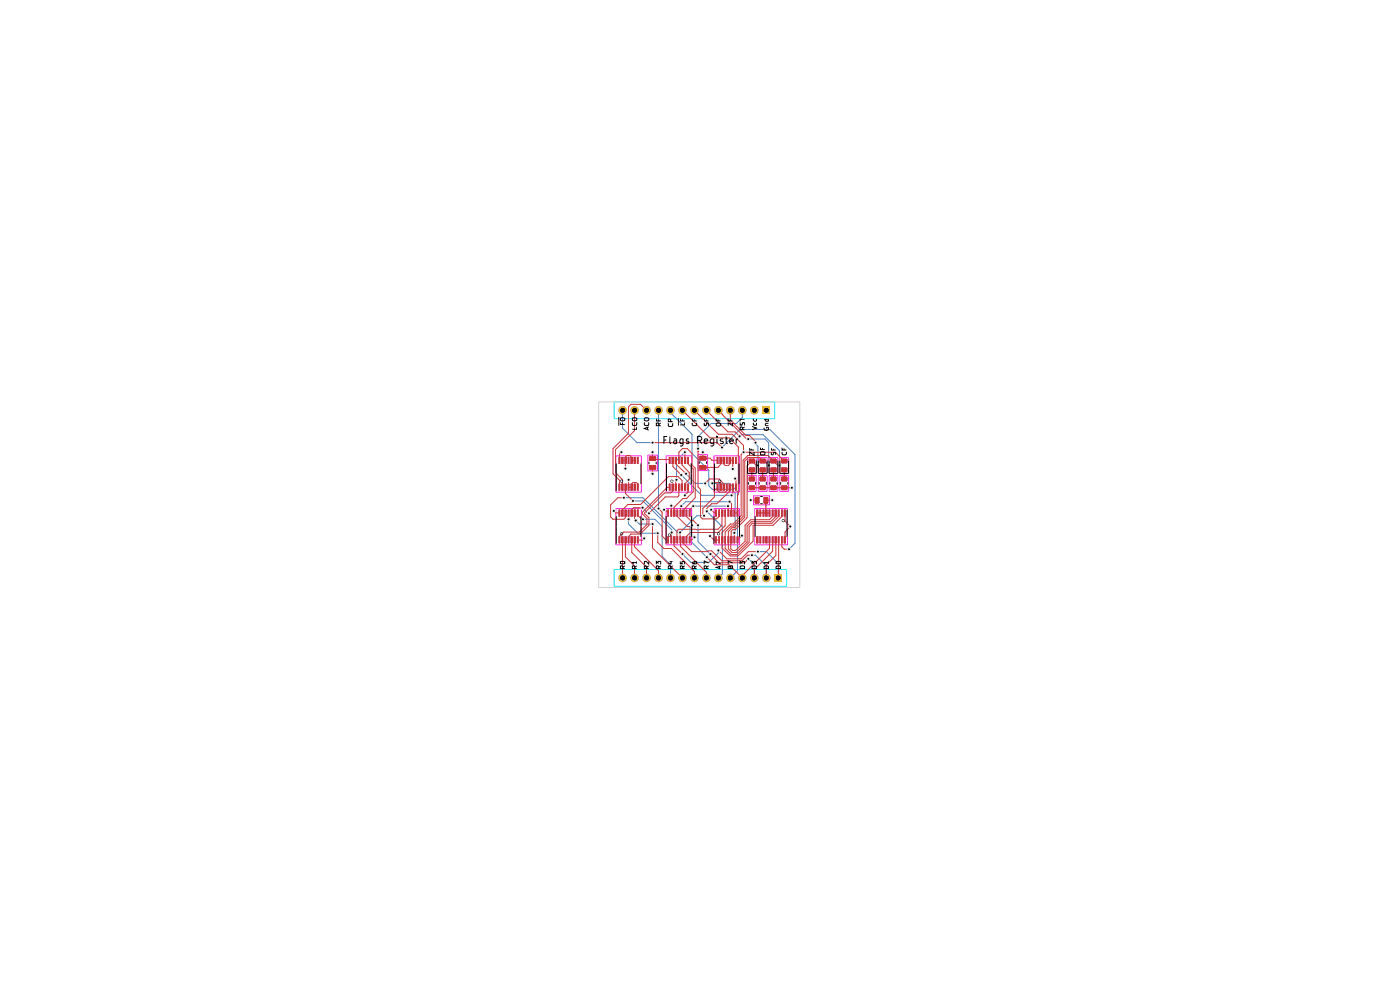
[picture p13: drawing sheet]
<svg xmlns="http://www.w3.org/2000/svg" width="297mm" height="210mm" viewBox="0 0 297 210" stroke-linecap="round" stroke-linejoin="round" font-family="sans-serif">
<path d="M130.3 85.3h34v3.5h-34zM130.3 120.8h36.6v3.6h-36.6z" fill="none" stroke="#26e9ff" stroke-width=".21"/>
<g fill="#02ffee">
<path d="M164.3 121.8h1.6v1.6h-1.6z"/>
<path d="M161.7 86.2h1.7v1.7h-1.7z"/>
<circle cx="162.6" cy="122.6" r=".89"/>
<circle cx="160" cy="122.6" r=".89"/>
<circle cx="157.5" cy="122.6" r=".89"/>
<circle cx="154.9" cy="122.6" r=".89"/>
<circle cx="152.4" cy="122.6" r=".89"/>
<circle cx="149.9" cy="122.6" r=".89"/>
<circle cx="147.3" cy="122.6" r=".89"/>
<circle cx="144.8" cy="122.6" r=".89"/>
<circle cx="142.2" cy="122.6" r=".89"/>
<circle cx="139.7" cy="122.6" r=".89"/>
<circle cx="137.2" cy="122.6" r=".89"/>
<circle cx="134.6" cy="122.6" r=".89"/>
<circle cx="132.1" cy="122.6" r=".89"/>
<circle cx="160" cy="87" r=".89"/>
<circle cx="157.5" cy="87" r=".89"/>
<circle cx="154.9" cy="87" r=".89"/>
<circle cx="152.4" cy="87" r=".89"/>
<circle cx="149.9" cy="87" r=".89"/>
<circle cx="147.3" cy="87" r=".89"/>
<circle cx="144.8" cy="87" r=".89"/>
<circle cx="142.2" cy="87" r=".89"/>
<circle cx="139.7" cy="87" r=".89"/>
<circle cx="137.2" cy="87" r=".89"/>
<circle cx="134.6" cy="87" r=".89"/>
<circle cx="132.1" cy="87" r=".89"/>
</g>
<g fill="none" stroke="#4d7fc4" stroke-width=".21">
<path d="M132.1 87v3.8l3 3.1h3.3M139.7 87v20.9M142.2 87v.5l4.6 4.6v4.1l3.6 3.5v3.3l.7 .8h4.1l.8 .8v8.1l-.2 .3M145.3 95.9l-1.8 1.8v4.1M153.2 94.9l3.8-3.8h6.3l5.4 5.3v18.8l-1.3 1.3M156.9 92.5l.4-.3h4.6l3.5 3.4v3.1M157.5 87v1.6l-1.3 1.2h-5.3l-2.8 2.8v2.6M158.7 93.1h3.6l.8 .8v4.8M160.3 93.9v.2l.5 .6v4M132.3 105.6h4.1l7.4 7.3h.5l3.5-3.5h1.6M133.3 110.2v1l2 1.9h4.2M134.3 106.3h2.1l6.1 6.1v.5"/>
<path d="M134.9 110.4l.7 .8h2.8M136.3 107.7l1.1 1.2h.3M136.4 110.2h2.5l1.6 1.5v6.3l1.7 1.8v2.8M138.9 113.1h.1M144.5 100.8l4.3 4.3h6.4M145.5 100.5l2 2h2.1M146.8 111.4l-.4 .4v2.8l3.5 3.6M147.1 107.4h7.3M148.1 111.4v3.5l2.6 2.6M149.9 108.5l3.3 3.3v10l-.8 .8M151.1 102.5h3.7l1.7 1.8v16.8l-1.6 1.5M152.4 116.8v.5l-2 2h-3.8l-1.8-1.8"/>
<path d="M154.8 106.4h-9.3l-1 1M158.7 118.5l1.3 1.3v2.8M159.5 117.8h.8l2.3 2.3v2.5M160.8 117h1.8l2.5 2.5v3.1"/>
</g>
<path d="M127 85.3h42.7v39.3h-42.7z" fill="none" stroke="#d0d2cd" stroke-width=".21"/>
<g fill="none" stroke="#ff26e2" stroke-width=".21">
<path d="M130.6 96.7h5.5v7.7h-5.5zM137.4 96.5h2v3.4h-2zM141.3 96.7h5.4v7.7h-5.4zM148.1 96.4h2v3.4h-2zM151.5 96.7h5.4v7.7h-5.4zM158.6 97h1.8v3.4h-1.8zM160.9 97h1.8v3.4h-1.8zM163.2 97h1.8v3.4h-1.8zM165.4 97h1.9v3.4h-1.9zM130.6 107.9h5.5v7.7h-5.5zM141.3 107.9h5.4v7.7h-5.4zM151.5 107.9h5.4v7.7h-5.4z"/>
<path d="M158.6 100.8h1.8v3.4h-1.8zM159.9 105.2h3.3v1.9h-3.3zM160.1 107.9h6.9v7.7h-6.9zM160.9 100.8h1.8v3.4h-1.8zM163.2 100.8h1.8v3.4h-1.8zM165.4 100.8h1.9v3.4h-1.9z"/>
</g>
<path d="M137.9 97h1v.5h-1z" fill="#b4a09a"/>
<path d="M137.9 97h1v.5h-1z" fill="none" stroke="#b4a09a" stroke-width=".51"/>
<path d="M137.9 98.9h1v.5h-1z" fill="#b4a09a"/>
<path d="M137.9 98.9h1v.5h-1z" fill="none" stroke="#b4a09a" stroke-width=".51"/>
<path d="M142 102.7h.2v1.3h-.2z" fill="#b4a09a"/>
<path d="M142 102.7h.2v1.3h-.2z" fill="none" stroke="#b4a09a" stroke-width=".21"/>
<path d="M142.6 102.7h.2v1.3h-.2z" fill="#b4a09a"/>
<path d="M142.6 102.7h.2v1.3h-.2z" fill="none" stroke="#b4a09a" stroke-width=".21"/>
<path d="M143.3 102.7h.2v1.3h-.2z" fill="#b4a09a"/>
<path d="M143.3 102.7h.2v1.3h-.2z" fill="none" stroke="#b4a09a" stroke-width=".21"/>
<path d="M143.3 97h.2v1.3h-.2z" fill="#b4a09a"/>
<path d="M143.3 97h.2v1.3h-.2z" fill="none" stroke="#b4a09a" stroke-width=".21"/>
<path d="M142.6 97h.2v1.3h-.2z" fill="#b4a09a"/>
<path d="M142.6 97h.2v1.3h-.2z" fill="none" stroke="#b4a09a" stroke-width=".21"/>
<path d="M142 97h.2v1.3h-.2z" fill="#b4a09a"/>
<path d="M142 97h.2v1.3h-.2z" fill="none" stroke="#b4a09a" stroke-width=".21"/>
<path d="M148.6 96.9h1v.6h-1z" fill="#b4a09a"/>
<path d="M148.6 96.9h1v.6h-1z" fill="none" stroke="#b4a09a" stroke-width=".51"/>
<path d="M148.6 98.9h1v.5h-1z" fill="#b4a09a"/>
<path d="M148.6 98.9h1v.5h-1z" fill="none" stroke="#b4a09a" stroke-width=".51"/>
<path d="M145.9 97h.1v1.3h-.1z" fill="#b4a09a"/>
<path d="M145.9 97h.1v1.3h-.1z" fill="none" stroke="#b4a09a" stroke-width=".21"/>
<path d="M145.2 97h.3v1.3h-.3z" fill="#b4a09a"/>
<path d="M145.2 97h.3v1.3h-.3z" fill="none" stroke="#b4a09a" stroke-width=".21"/>
<path d="M144.5 97h.3v1.3h-.3z" fill="#b4a09a"/>
<path d="M144.5 97h.3v1.3h-.3z" fill="none" stroke="#b4a09a" stroke-width=".21"/>
<path d="M143.9 97h.2v1.3h-.2z" fill="#b4a09a"/>
<path d="M143.9 97h.2v1.3h-.2z" fill="none" stroke="#b4a09a" stroke-width=".21"/>
<path d="M143.9 102.7h.2v1.3h-.2z" fill="#b4a09a"/>
<path d="M143.9 102.7h.2v1.3h-.2z" fill="none" stroke="#b4a09a" stroke-width=".21"/>
<path d="M144.5 102.7h.3v1.3h-.3z" fill="#b4a09a"/>
<path d="M144.5 102.7h.3v1.3h-.3z" fill="none" stroke="#b4a09a" stroke-width=".21"/>
<path d="M145.2 102.7h.3v1.3h-.3z" fill="#b4a09a"/>
<path d="M145.2 102.7h.3v1.3h-.3z" fill="none" stroke="#b4a09a" stroke-width=".21"/>
<path d="M145.9 102.7h.1v1.3h-.1z" fill="#b4a09a"/>
<path d="M145.9 102.7h.1v1.3h-.1z" fill="none" stroke="#b4a09a" stroke-width=".21"/>
<path d="M141.6 113.9h.2v1.2h-.2z" fill="#b4a09a"/>
<path d="M141.6 113.9h.2v1.2h-.2z" fill="none" stroke="#b4a09a" stroke-width=".21"/>
<path d="M142.3 113.9h.2v1.2h-.2z" fill="#b4a09a"/>
<path d="M142.3 113.9h.2v1.2h-.2z" fill="none" stroke="#b4a09a" stroke-width=".21"/>
<path d="M142.9 113.9h.3v1.2h-.3z" fill="#b4a09a"/>
<path d="M142.9 113.9h.3v1.2h-.3z" fill="none" stroke="#b4a09a" stroke-width=".21"/>
<path d="M143.6 113.9h.2v1.2h-.2z" fill="#b4a09a"/>
<path d="M143.6 113.9h.2v1.2h-.2z" fill="none" stroke="#b4a09a" stroke-width=".21"/>
<path d="M144.3 113.9h.1v1.2h-.1z" fill="#b4a09a"/>
<path d="M144.3 113.9h.1v1.2h-.1z" fill="none" stroke="#b4a09a" stroke-width=".21"/>
<path d="M144.9 113.9h.2v1.2h-.2z" fill="#b4a09a"/>
<path d="M144.9 113.9h.2v1.2h-.2z" fill="none" stroke="#b4a09a" stroke-width=".21"/>
<path d="M145.5 113.9h.2v1.2h-.2z" fill="#b4a09a"/>
<path d="M145.5 113.9h.2v1.2h-.2z" fill="none" stroke="#b4a09a" stroke-width=".21"/>
<path d="M146.2 113.9h.2v1.2h-.2z" fill="#b4a09a"/>
<path d="M146.2 113.9h.2v1.2h-.2z" fill="none" stroke="#b4a09a" stroke-width=".21"/>
<path d="M146.2 108.2h.2v1.3h-.2z" fill="#b4a09a"/>
<path d="M146.2 108.2h.2v1.3h-.2z" fill="none" stroke="#b4a09a" stroke-width=".21"/>
<path d="M145.5 108.2h.2v1.3h-.2z" fill="#b4a09a"/>
<path d="M145.5 108.2h.2v1.3h-.2z" fill="none" stroke="#b4a09a" stroke-width=".21"/>
<path d="M144.9 108.2h.2v1.3h-.2z" fill="#b4a09a"/>
<path d="M144.9 108.2h.2v1.3h-.2z" fill="none" stroke="#b4a09a" stroke-width=".21"/>
<path d="M144.3 108.2h.1v1.3h-.1z" fill="#b4a09a"/>
<path d="M144.3 108.2h.1v1.3h-.1z" fill="none" stroke="#b4a09a" stroke-width=".21"/>
<path d="M143.6 108.2h.2v1.3h-.2z" fill="#b4a09a"/>
<path d="M143.6 108.2h.2v1.3h-.2z" fill="none" stroke="#b4a09a" stroke-width=".21"/>
<path d="M142.9 108.2h.3v1.3h-.3z" fill="#b4a09a"/>
<path d="M142.9 108.2h.3v1.3h-.3z" fill="none" stroke="#b4a09a" stroke-width=".21"/>
<path d="M142.3 108.2h.2v1.3h-.2z" fill="#b4a09a"/>
<path d="M142.3 108.2h.2v1.3h-.2z" fill="none" stroke="#b4a09a" stroke-width=".21"/>
<path d="M141.6 108.2h.2v1.3h-.2z" fill="#b4a09a"/>
<path d="M141.6 108.2h.2v1.3h-.2z" fill="none" stroke="#b4a09a" stroke-width=".21"/>
<path d="M166.4 108.2h.2v1.3h-.2z" fill="#b4a09a"/>
<path d="M166.4 108.2h.2v1.3h-.2z" fill="none" stroke="#b4a09a" stroke-width=".21"/>
<path d="M165.8 108.2h.1v1.3h-.1z" fill="#b4a09a"/>
<path d="M165.8 108.2h.1v1.3h-.1z" fill="none" stroke="#b4a09a" stroke-width=".21"/>
<path d="M165.1 108.2h.2v1.3h-.2z" fill="#b4a09a"/>
<path d="M165.1 108.2h.2v1.3h-.2z" fill="none" stroke="#b4a09a" stroke-width=".21"/>
<path d="M164.4 108.2h.3v1.3h-.3z" fill="#b4a09a"/>
<path d="M164.4 108.2h.3v1.3h-.3z" fill="none" stroke="#b4a09a" stroke-width=".21"/>
<path d="M163.8 108.2h.2v1.3h-.2z" fill="#b4a09a"/>
<path d="M163.8 108.2h.2v1.3h-.2z" fill="none" stroke="#b4a09a" stroke-width=".21"/>
<path d="M163.2 108.2h.1v1.3h-.1z" fill="#b4a09a"/>
<path d="M163.2 108.2h.1v1.3h-.1z" fill="none" stroke="#b4a09a" stroke-width=".21"/>
<path d="M162.5 108.2h.2v1.3h-.2z" fill="#b4a09a"/>
<path d="M162.5 108.2h.2v1.3h-.2z" fill="none" stroke="#b4a09a" stroke-width=".21"/>
<path d="M161.9 108.2h.2v1.3h-.2z" fill="#b4a09a"/>
<path d="M161.9 108.2h.2v1.3h-.2z" fill="none" stroke="#b4a09a" stroke-width=".21"/>
<path d="M161.2 108.2h.2v1.3h-.2z" fill="#b4a09a"/>
<path d="M161.2 108.2h.2v1.3h-.2z" fill="none" stroke="#b4a09a" stroke-width=".21"/>
<path d="M160.5 108.2h.3v1.3h-.3z" fill="#b4a09a"/>
<path d="M160.5 108.2h.3v1.3h-.3z" fill="none" stroke="#b4a09a" stroke-width=".21"/>
<path d="M160.5 113.9h.3v1.2h-.3z" fill="#b4a09a"/>
<path d="M160.5 113.9h.3v1.2h-.3z" fill="none" stroke="#b4a09a" stroke-width=".21"/>
<path d="M161.2 113.9h.2v1.2h-.2z" fill="#b4a09a"/>
<path d="M161.2 113.9h.2v1.2h-.2z" fill="none" stroke="#b4a09a" stroke-width=".21"/>
<path d="M161.9 113.9h.2v1.2h-.2z" fill="#b4a09a"/>
<path d="M161.9 113.9h.2v1.2h-.2z" fill="none" stroke="#b4a09a" stroke-width=".21"/>
<path d="M162.5 113.9h.2v1.2h-.2z" fill="#b4a09a"/>
<path d="M162.5 113.9h.2v1.2h-.2z" fill="none" stroke="#b4a09a" stroke-width=".21"/>
<path d="M163.2 113.9h.1v1.2h-.1z" fill="#b4a09a"/>
<path d="M163.2 113.9h.1v1.2h-.1z" fill="none" stroke="#b4a09a" stroke-width=".21"/>
<path d="M163.8 113.9h.2v1.2h-.2z" fill="#b4a09a"/>
<path d="M163.8 113.9h.2v1.2h-.2z" fill="none" stroke="#b4a09a" stroke-width=".21"/>
<path d="M164.4 113.9h.3v1.2h-.3z" fill="#b4a09a"/>
<path d="M164.4 113.9h.3v1.2h-.3z" fill="none" stroke="#b4a09a" stroke-width=".21"/>
<path d="M165.1 113.9h.2v1.2h-.2z" fill="#b4a09a"/>
<path d="M165.1 113.9h.2v1.2h-.2z" fill="none" stroke="#b4a09a" stroke-width=".21"/>
<path d="M165.8 113.9h.1v1.2h-.1z" fill="#b4a09a"/>
<path d="M165.8 113.9h.1v1.2h-.1z" fill="none" stroke="#b4a09a" stroke-width=".21"/>
<path d="M166.4 113.9h.2v1.2h-.2z" fill="#b4a09a"/>
<path d="M166.4 113.9h.2v1.2h-.2z" fill="none" stroke="#b4a09a" stroke-width=".21"/>
<path d="M131.3 102.7h.2v1.3h-.2z" fill="#b4a09a"/>
<path d="M131.3 102.7h.2v1.3h-.2z" fill="none" stroke="#b4a09a" stroke-width=".21"/>
<path d="M131.9 102.7h.3v1.3h-.3z" fill="#b4a09a"/>
<path d="M131.9 102.7h.3v1.3h-.3z" fill="none" stroke="#b4a09a" stroke-width=".21"/>
<path d="M132.6 102.7h.2v1.3h-.2z" fill="#b4a09a"/>
<path d="M132.6 102.7h.2v1.3h-.2z" fill="none" stroke="#b4a09a" stroke-width=".21"/>
<path d="M133.3 102.7h.1v1.3h-.1z" fill="#b4a09a"/>
<path d="M133.3 102.7h.1v1.3h-.1z" fill="none" stroke="#b4a09a" stroke-width=".21"/>
<path d="M133.9 102.7h.2v1.3h-.2z" fill="#b4a09a"/>
<path d="M133.9 102.7h.2v1.3h-.2z" fill="none" stroke="#b4a09a" stroke-width=".21"/>
<path d="M134.5 102.7h.3v1.3h-.3z" fill="#b4a09a"/>
<path d="M134.5 102.7h.3v1.3h-.3z" fill="none" stroke="#b4a09a" stroke-width=".21"/>
<path d="M135.2 102.7h.2v1.3h-.2z" fill="#b4a09a"/>
<path d="M135.2 102.7h.2v1.3h-.2z" fill="none" stroke="#b4a09a" stroke-width=".21"/>
<path d="M135.2 97h.2v1.3h-.2z" fill="#b4a09a"/>
<path d="M135.2 97h.2v1.3h-.2z" fill="none" stroke="#b4a09a" stroke-width=".21"/>
<path d="M134.5 97h.3v1.3h-.3z" fill="#b4a09a"/>
<path d="M134.5 97h.3v1.3h-.3z" fill="none" stroke="#b4a09a" stroke-width=".21"/>
<path d="M133.9 97h.2v1.3h-.2z" fill="#b4a09a"/>
<path d="M133.9 97h.2v1.3h-.2z" fill="none" stroke="#b4a09a" stroke-width=".21"/>
<path d="M133.3 97h.1v1.3h-.1z" fill="#b4a09a"/>
<path d="M133.3 97h.1v1.3h-.1z" fill="none" stroke="#b4a09a" stroke-width=".21"/>
<path d="M132.6 97h.2v1.3h-.2z" fill="#b4a09a"/>
<path d="M132.6 97h.2v1.3h-.2z" fill="none" stroke="#b4a09a" stroke-width=".21"/>
<path d="M131.9 97h.3v1.3h-.3z" fill="#b4a09a"/>
<path d="M131.9 97h.3v1.3h-.3z" fill="none" stroke="#b4a09a" stroke-width=".21"/>
<path d="M131.3 97h.2v1.3h-.2z" fill="#b4a09a"/>
<path d="M131.3 97h.2v1.3h-.2z" fill="none" stroke="#b4a09a" stroke-width=".21"/>
<path d="M131.3 113.9h.2v1.2h-.2z" fill="#b4a09a"/>
<path d="M131.3 113.9h.2v1.2h-.2z" fill="none" stroke="#b4a09a" stroke-width=".21"/>
<path d="M131.9 113.9h.3v1.2h-.3z" fill="#b4a09a"/>
<path d="M131.9 113.9h.3v1.2h-.3z" fill="none" stroke="#b4a09a" stroke-width=".21"/>
<path d="M132.6 113.9h.2v1.2h-.2z" fill="#b4a09a"/>
<path d="M132.6 113.9h.2v1.2h-.2z" fill="none" stroke="#b4a09a" stroke-width=".21"/>
<path d="M133.3 113.9h.1v1.2h-.1z" fill="#b4a09a"/>
<path d="M133.3 113.9h.1v1.2h-.1z" fill="none" stroke="#b4a09a" stroke-width=".21"/>
<path d="M133.9 113.9h.2v1.2h-.2z" fill="#b4a09a"/>
<path d="M133.9 113.9h.2v1.2h-.2z" fill="none" stroke="#b4a09a" stroke-width=".21"/>
<path d="M134.5 113.9h.3v1.2h-.3z" fill="#b4a09a"/>
<path d="M134.5 113.9h.3v1.2h-.3z" fill="none" stroke="#b4a09a" stroke-width=".21"/>
<path d="M135.2 113.9h.2v1.2h-.2z" fill="#b4a09a"/>
<path d="M135.2 113.9h.2v1.2h-.2z" fill="none" stroke="#b4a09a" stroke-width=".21"/>
<path d="M135.2 108.2h.2v1.3h-.2z" fill="#b4a09a"/>
<path d="M135.2 108.2h.2v1.3h-.2z" fill="none" stroke="#b4a09a" stroke-width=".21"/>
<path d="M134.5 108.2h.3v1.3h-.3z" fill="#b4a09a"/>
<path d="M134.5 108.2h.3v1.3h-.3z" fill="none" stroke="#b4a09a" stroke-width=".21"/>
<path d="M133.9 108.2h.2v1.3h-.2z" fill="#b4a09a"/>
<path d="M133.9 108.2h.2v1.3h-.2z" fill="none" stroke="#b4a09a" stroke-width=".21"/>
<path d="M133.3 108.2h.1v1.3h-.1z" fill="#b4a09a"/>
<path d="M133.3 108.2h.1v1.3h-.1z" fill="none" stroke="#b4a09a" stroke-width=".21"/>
<path d="M132.6 108.2h.2v1.3h-.2z" fill="#b4a09a"/>
<path d="M132.6 108.2h.2v1.3h-.2z" fill="none" stroke="#b4a09a" stroke-width=".21"/>
<path d="M131.9 108.2h.3v1.3h-.3z" fill="#b4a09a"/>
<path d="M131.9 108.2h.3v1.3h-.3z" fill="none" stroke="#b4a09a" stroke-width=".21"/>
<path d="M131.3 108.2h.2v1.3h-.2z" fill="#b4a09a"/>
<path d="M131.3 108.2h.2v1.3h-.2z" fill="none" stroke="#b4a09a" stroke-width=".21"/>
<path d="M151.8 113.9h.2v1.2h-.2z" fill="#b4a09a"/>
<path d="M151.8 113.9h.2v1.2h-.2z" fill="none" stroke="#b4a09a" stroke-width=".21"/>
<path d="M152.5 113.9h.2v1.2h-.2z" fill="#b4a09a"/>
<path d="M152.5 113.9h.2v1.2h-.2z" fill="none" stroke="#b4a09a" stroke-width=".21"/>
<path d="M153.1 113.9h.2v1.2h-.2z" fill="#b4a09a"/>
<path d="M153.1 113.9h.2v1.2h-.2z" fill="none" stroke="#b4a09a" stroke-width=".21"/>
<path d="M153.8 113.9h.1v1.2h-.1z" fill="#b4a09a"/>
<path d="M153.8 113.9h.1v1.2h-.1z" fill="none" stroke="#b4a09a" stroke-width=".21"/>
<path d="M154.4 113.9h.2v1.2h-.2z" fill="#b4a09a"/>
<path d="M154.4 113.9h.2v1.2h-.2z" fill="none" stroke="#b4a09a" stroke-width=".21"/>
<path d="M155 113.9h.3v1.2h-.3z" fill="#b4a09a"/>
<path d="M155 113.9h.3v1.2h-.3z" fill="none" stroke="#b4a09a" stroke-width=".21"/>
<path d="M155.7 113.9h.2v1.2h-.2z" fill="#b4a09a"/>
<path d="M155.7 113.9h.2v1.2h-.2z" fill="none" stroke="#b4a09a" stroke-width=".21"/>
<path d="M156.4 113.9h.1v1.2h-.1z" fill="#b4a09a"/>
<path d="M156.4 113.9h.1v1.2h-.1z" fill="none" stroke="#b4a09a" stroke-width=".21"/>
<path d="M156.4 108.2h.1v1.3h-.1z" fill="#b4a09a"/>
<path d="M156.4 108.2h.1v1.3h-.1z" fill="none" stroke="#b4a09a" stroke-width=".21"/>
<path d="M155.7 108.2h.2v1.3h-.2z" fill="#b4a09a"/>
<path d="M155.7 108.2h.2v1.3h-.2z" fill="none" stroke="#b4a09a" stroke-width=".21"/>
<path d="M155 108.2h.3v1.3h-.3z" fill="#b4a09a"/>
<path d="M155 108.2h.3v1.3h-.3z" fill="none" stroke="#b4a09a" stroke-width=".21"/>
<path d="M154.4 108.2h.2v1.3h-.2z" fill="#b4a09a"/>
<path d="M154.4 108.2h.2v1.3h-.2z" fill="none" stroke="#b4a09a" stroke-width=".21"/>
<path d="M153.8 108.2h.1v1.3h-.1z" fill="#b4a09a"/>
<path d="M153.8 108.2h.1v1.3h-.1z" fill="none" stroke="#b4a09a" stroke-width=".21"/>
<path d="M153.1 108.2h.2v1.3h-.2z" fill="#b4a09a"/>
<path d="M153.1 108.2h.2v1.3h-.2z" fill="none" stroke="#b4a09a" stroke-width=".21"/>
<path d="M152.5 108.2h.2v1.3h-.2z" fill="#b4a09a"/>
<path d="M152.5 108.2h.2v1.3h-.2z" fill="none" stroke="#b4a09a" stroke-width=".21"/>
<path d="M151.8 108.2h.2v1.3h-.2z" fill="#b4a09a"/>
<path d="M151.8 108.2h.2v1.3h-.2z" fill="none" stroke="#b4a09a" stroke-width=".21"/>
<path d="M152.1 102.7h.2v1.3h-.2z" fill="#b4a09a"/>
<path d="M152.1 102.7h.2v1.3h-.2z" fill="none" stroke="#b4a09a" stroke-width=".21"/>
<path d="M152.7 102.7h.3v1.3h-.3z" fill="#b4a09a"/>
<path d="M152.7 102.7h.3v1.3h-.3z" fill="none" stroke="#b4a09a" stroke-width=".21"/>
<path d="M153.4 102.7h.3v1.3h-.3z" fill="#b4a09a"/>
<path d="M153.4 102.7h.3v1.3h-.3z" fill="none" stroke="#b4a09a" stroke-width=".21"/>
<path d="M154.1 102.7h.2v1.3h-.2z" fill="#b4a09a"/>
<path d="M154.1 102.7h.2v1.3h-.2z" fill="none" stroke="#b4a09a" stroke-width=".21"/>
<path d="M154.7 102.7h.2v1.3h-.2z" fill="#b4a09a"/>
<path d="M154.7 102.7h.2v1.3h-.2z" fill="none" stroke="#b4a09a" stroke-width=".21"/>
<path d="M155.4 102.7h.2v1.3h-.2z" fill="#b4a09a"/>
<path d="M155.4 102.7h.2v1.3h-.2z" fill="none" stroke="#b4a09a" stroke-width=".21"/>
<path d="M156 102.7h.2v1.3h-.2z" fill="#b4a09a"/>
<path d="M156 102.7h.2v1.3h-.2z" fill="none" stroke="#b4a09a" stroke-width=".21"/>
<path d="M160.4 105.7h.5v.9h-.5z" fill="#b4a09a"/>
<path d="M160.4 105.7h.5v.9h-.5z" fill="none" stroke="#b4a09a" stroke-width=".51"/>
<path d="M162.2 105.7h.5v.9h-.5z" fill="#b4a09a"/>
<path d="M162.2 105.7h.5v.9h-.5z" fill="none" stroke="#b4a09a" stroke-width=".51"/>
<path d="M161.4 103.2h.8v.5h-.8z" fill="#b4a09a"/>
<path d="M161.4 103.2h.8v.5h-.8z" fill="none" stroke="#b4a09a" stroke-width=".51"/>
<path d="M159.1 103.2h.8v.5h-.8z" fill="#b4a09a"/>
<path d="M159.1 103.2h.8v.5h-.8z" fill="none" stroke="#b4a09a" stroke-width=".51"/>
<path d="M165.9 97.5h.9v.5h-.9z" fill="#b4a09a"/>
<path d="M165.9 97.5h.9v.5h-.9z" fill="none" stroke="#b4a09a" stroke-width=".51"/>
<path d="M163.7 99.4h.8v.5h-.8z" fill="#b4a09a"/>
<path d="M163.7 99.4h.8v.5h-.8z" fill="none" stroke="#b4a09a" stroke-width=".51"/>
<path d="M163.7 97.5h.8v.5h-.8z" fill="#b4a09a"/>
<path d="M163.7 97.5h.8v.5h-.8z" fill="none" stroke="#b4a09a" stroke-width=".51"/>
<path d="M161.4 97.5h.8v.5h-.8z" fill="#b4a09a"/>
<path d="M161.4 97.5h.8v.5h-.8z" fill="none" stroke="#b4a09a" stroke-width=".51"/>
<path d="M165.9 99.4h.9v.5h-.9z" fill="#b4a09a"/>
<path d="M165.9 99.4h.9v.5h-.9z" fill="none" stroke="#b4a09a" stroke-width=".51"/>
<path d="M165.9 101.3h.9v.6h-.9z" fill="#b4a09a"/>
<path d="M165.9 101.3h.9v.6h-.9z" fill="none" stroke="#b4a09a" stroke-width=".51"/>
<path d="M165.9 103.2h.9v.5h-.9z" fill="#b4a09a"/>
<path d="M165.9 103.2h.9v.5h-.9z" fill="none" stroke="#b4a09a" stroke-width=".51"/>
<path d="M163.7 101.3h.8v.6h-.8z" fill="#b4a09a"/>
<path d="M163.7 101.3h.8v.6h-.8z" fill="none" stroke="#b4a09a" stroke-width=".51"/>
<path d="M163.7 103.2h.8v.5h-.8z" fill="#b4a09a"/>
<path d="M163.7 103.2h.8v.5h-.8z" fill="none" stroke="#b4a09a" stroke-width=".51"/>
<path d="M161.4 99.4h.8v.5h-.8z" fill="#b4a09a"/>
<path d="M161.4 99.4h.8v.5h-.8z" fill="none" stroke="#b4a09a" stroke-width=".51"/>
<path d="M159.1 99.4h.8v.5h-.8z" fill="#b4a09a"/>
<path d="M159.1 99.4h.8v.5h-.8z" fill="none" stroke="#b4a09a" stroke-width=".51"/>
<path d="M159.1 97.5h.8v.5h-.8z" fill="#b4a09a"/>
<path d="M159.1 97.5h.8v.5h-.8z" fill="none" stroke="#b4a09a" stroke-width=".51"/>
<path d="M161.4 101.3h.8v.6h-.8z" fill="#b4a09a"/>
<path d="M161.4 101.3h.8v.6h-.8z" fill="none" stroke="#b4a09a" stroke-width=".51"/>
<path d="M159.1 101.3h.8v.6h-.8z" fill="#b4a09a"/>
<path d="M159.1 101.3h.8v.6h-.8z" fill="none" stroke="#b4a09a" stroke-width=".51"/>
<path d="M156 97h.2v1.3h-.2z" fill="#b4a09a"/>
<path d="M156 97h.2v1.3h-.2z" fill="none" stroke="#b4a09a" stroke-width=".21"/>
<path d="M155.4 97h.2v1.3h-.2z" fill="#b4a09a"/>
<path d="M155.4 97h.2v1.3h-.2z" fill="none" stroke="#b4a09a" stroke-width=".21"/>
<path d="M154.7 97h.2v1.3h-.2z" fill="#b4a09a"/>
<path d="M154.7 97h.2v1.3h-.2z" fill="none" stroke="#b4a09a" stroke-width=".21"/>
<path d="M154.1 97h.2v1.3h-.2z" fill="#b4a09a"/>
<path d="M154.1 97h.2v1.3h-.2z" fill="none" stroke="#b4a09a" stroke-width=".21"/>
<path d="M153.4 97h.3v1.3h-.3z" fill="#b4a09a"/>
<path d="M153.4 97h.3v1.3h-.3z" fill="none" stroke="#b4a09a" stroke-width=".21"/>
<path d="M152.7 97h.3v1.3h-.3z" fill="#b4a09a"/>
<path d="M152.7 97h.3v1.3h-.3z" fill="none" stroke="#b4a09a" stroke-width=".21"/>
<path d="M152.1 97h.2v1.3h-.2z" fill="#b4a09a"/>
<path d="M152.1 97h.2v1.3h-.2z" fill="none" stroke="#b4a09a" stroke-width=".21"/>
<path d="M137.9 97h1v.5h-1z" fill="#d864ff"/>
<path d="M137.9 97h1v.5h-1z" fill="none" stroke="#d864ff" stroke-width=".51"/>
<path d="M137.9 98.9h1v.5h-1z" fill="#d864ff"/>
<path d="M137.9 98.9h1v.5h-1z" fill="none" stroke="#d864ff" stroke-width=".51"/>
<path d="M142 102.7h.2v1.3h-.2z" fill="#d864ff"/>
<path d="M142 102.7h.2v1.3h-.2z" fill="none" stroke="#d864ff" stroke-width=".21"/>
<path d="M142.6 102.7h.2v1.3h-.2z" fill="#d864ff"/>
<path d="M142.6 102.7h.2v1.3h-.2z" fill="none" stroke="#d864ff" stroke-width=".21"/>
<path d="M143.3 102.7h.2v1.3h-.2z" fill="#d864ff"/>
<path d="M143.3 102.7h.2v1.3h-.2z" fill="none" stroke="#d864ff" stroke-width=".21"/>
<path d="M143.3 97h.2v1.3h-.2z" fill="#d864ff"/>
<path d="M143.3 97h.2v1.3h-.2z" fill="none" stroke="#d864ff" stroke-width=".21"/>
<path d="M142.6 97h.2v1.3h-.2z" fill="#d864ff"/>
<path d="M142.6 97h.2v1.3h-.2z" fill="none" stroke="#d864ff" stroke-width=".21"/>
<path d="M142 97h.2v1.3h-.2z" fill="#d864ff"/>
<path d="M142 97h.2v1.3h-.2z" fill="none" stroke="#d864ff" stroke-width=".21"/>
<path d="M148.6 96.9h1v.6h-1z" fill="#d864ff"/>
<path d="M148.6 96.9h1v.6h-1z" fill="none" stroke="#d864ff" stroke-width=".51"/>
<path d="M148.6 98.9h1v.5h-1z" fill="#d864ff"/>
<path d="M148.6 98.9h1v.5h-1z" fill="none" stroke="#d864ff" stroke-width=".51"/>
<path d="M145.9 97h.1v1.3h-.1z" fill="#d864ff"/>
<path d="M145.9 97h.1v1.3h-.1z" fill="none" stroke="#d864ff" stroke-width=".21"/>
<path d="M145.2 97h.3v1.3h-.3z" fill="#d864ff"/>
<path d="M145.2 97h.3v1.3h-.3z" fill="none" stroke="#d864ff" stroke-width=".21"/>
<path d="M144.5 97h.3v1.3h-.3z" fill="#d864ff"/>
<path d="M144.5 97h.3v1.3h-.3z" fill="none" stroke="#d864ff" stroke-width=".21"/>
<path d="M143.9 97h.2v1.3h-.2z" fill="#d864ff"/>
<path d="M143.9 97h.2v1.3h-.2z" fill="none" stroke="#d864ff" stroke-width=".21"/>
<path d="M143.9 102.7h.2v1.3h-.2z" fill="#d864ff"/>
<path d="M143.9 102.7h.2v1.3h-.2z" fill="none" stroke="#d864ff" stroke-width=".21"/>
<path d="M144.5 102.7h.3v1.3h-.3z" fill="#d864ff"/>
<path d="M144.5 102.7h.3v1.3h-.3z" fill="none" stroke="#d864ff" stroke-width=".21"/>
<path d="M145.2 102.7h.3v1.3h-.3z" fill="#d864ff"/>
<path d="M145.2 102.7h.3v1.3h-.3z" fill="none" stroke="#d864ff" stroke-width=".21"/>
<path d="M145.9 102.7h.1v1.3h-.1z" fill="#d864ff"/>
<path d="M145.9 102.7h.1v1.3h-.1z" fill="none" stroke="#d864ff" stroke-width=".21"/>
<path d="M141.6 113.9h.2v1.2h-.2z" fill="#d864ff"/>
<path d="M141.6 113.9h.2v1.2h-.2z" fill="none" stroke="#d864ff" stroke-width=".21"/>
<path d="M142.3 113.9h.2v1.2h-.2z" fill="#d864ff"/>
<path d="M142.3 113.9h.2v1.2h-.2z" fill="none" stroke="#d864ff" stroke-width=".21"/>
<path d="M142.9 113.9h.3v1.2h-.3z" fill="#d864ff"/>
<path d="M142.9 113.9h.3v1.2h-.3z" fill="none" stroke="#d864ff" stroke-width=".21"/>
<path d="M143.6 113.9h.2v1.2h-.2z" fill="#d864ff"/>
<path d="M143.6 113.9h.2v1.2h-.2z" fill="none" stroke="#d864ff" stroke-width=".21"/>
<path d="M144.3 113.9h.1v1.2h-.1z" fill="#d864ff"/>
<path d="M144.3 113.9h.1v1.2h-.1z" fill="none" stroke="#d864ff" stroke-width=".21"/>
<path d="M144.9 113.9h.2v1.2h-.2z" fill="#d864ff"/>
<path d="M144.9 113.9h.2v1.2h-.2z" fill="none" stroke="#d864ff" stroke-width=".21"/>
<path d="M145.5 113.9h.2v1.2h-.2z" fill="#d864ff"/>
<path d="M145.5 113.9h.2v1.2h-.2z" fill="none" stroke="#d864ff" stroke-width=".21"/>
<path d="M146.2 113.9h.2v1.2h-.2z" fill="#d864ff"/>
<path d="M146.2 113.9h.2v1.2h-.2z" fill="none" stroke="#d864ff" stroke-width=".21"/>
<path d="M146.2 108.2h.2v1.3h-.2z" fill="#d864ff"/>
<path d="M146.2 108.2h.2v1.3h-.2z" fill="none" stroke="#d864ff" stroke-width=".21"/>
<path d="M145.5 108.2h.2v1.3h-.2z" fill="#d864ff"/>
<path d="M145.5 108.2h.2v1.3h-.2z" fill="none" stroke="#d864ff" stroke-width=".21"/>
<path d="M144.9 108.2h.2v1.3h-.2z" fill="#d864ff"/>
<path d="M144.9 108.2h.2v1.3h-.2z" fill="none" stroke="#d864ff" stroke-width=".21"/>
<path d="M144.3 108.2h.1v1.3h-.1z" fill="#d864ff"/>
<path d="M144.3 108.2h.1v1.3h-.1z" fill="none" stroke="#d864ff" stroke-width=".21"/>
<path d="M143.6 108.2h.2v1.3h-.2z" fill="#d864ff"/>
<path d="M143.6 108.2h.2v1.3h-.2z" fill="none" stroke="#d864ff" stroke-width=".21"/>
<path d="M142.9 108.2h.3v1.3h-.3z" fill="#d864ff"/>
<path d="M142.9 108.2h.3v1.3h-.3z" fill="none" stroke="#d864ff" stroke-width=".21"/>
<path d="M142.3 108.2h.2v1.3h-.2z" fill="#d864ff"/>
<path d="M142.3 108.2h.2v1.3h-.2z" fill="none" stroke="#d864ff" stroke-width=".21"/>
<path d="M141.6 108.2h.2v1.3h-.2z" fill="#d864ff"/>
<path d="M141.6 108.2h.2v1.3h-.2z" fill="none" stroke="#d864ff" stroke-width=".21"/>
<path d="M166.4 108.2h.2v1.3h-.2z" fill="#d864ff"/>
<path d="M166.4 108.2h.2v1.3h-.2z" fill="none" stroke="#d864ff" stroke-width=".21"/>
<path d="M165.8 108.2h.1v1.3h-.1z" fill="#d864ff"/>
<path d="M165.8 108.2h.1v1.3h-.1z" fill="none" stroke="#d864ff" stroke-width=".21"/>
<path d="M165.1 108.2h.2v1.3h-.2z" fill="#d864ff"/>
<path d="M165.1 108.2h.2v1.3h-.2z" fill="none" stroke="#d864ff" stroke-width=".21"/>
<path d="M164.4 108.2h.3v1.3h-.3z" fill="#d864ff"/>
<path d="M164.4 108.2h.3v1.3h-.3z" fill="none" stroke="#d864ff" stroke-width=".21"/>
<path d="M163.8 108.2h.2v1.3h-.2z" fill="#d864ff"/>
<path d="M163.8 108.2h.2v1.3h-.2z" fill="none" stroke="#d864ff" stroke-width=".21"/>
<path d="M163.2 108.2h.1v1.3h-.1z" fill="#d864ff"/>
<path d="M163.2 108.2h.1v1.3h-.1z" fill="none" stroke="#d864ff" stroke-width=".21"/>
<path d="M162.5 108.2h.2v1.3h-.2z" fill="#d864ff"/>
<path d="M162.5 108.2h.2v1.3h-.2z" fill="none" stroke="#d864ff" stroke-width=".21"/>
<path d="M161.9 108.2h.2v1.3h-.2z" fill="#d864ff"/>
<path d="M161.9 108.2h.2v1.3h-.2z" fill="none" stroke="#d864ff" stroke-width=".21"/>
<path d="M161.2 108.2h.2v1.3h-.2z" fill="#d864ff"/>
<path d="M161.2 108.2h.2v1.3h-.2z" fill="none" stroke="#d864ff" stroke-width=".21"/>
<path d="M160.5 108.2h.3v1.3h-.3z" fill="#d864ff"/>
<path d="M160.5 108.2h.3v1.3h-.3z" fill="none" stroke="#d864ff" stroke-width=".21"/>
<path d="M160.5 113.9h.3v1.2h-.3z" fill="#d864ff"/>
<path d="M160.5 113.9h.3v1.2h-.3z" fill="none" stroke="#d864ff" stroke-width=".21"/>
<path d="M161.2 113.9h.2v1.2h-.2z" fill="#d864ff"/>
<path d="M161.2 113.9h.2v1.2h-.2z" fill="none" stroke="#d864ff" stroke-width=".21"/>
<path d="M161.9 113.9h.2v1.2h-.2z" fill="#d864ff"/>
<path d="M161.9 113.9h.2v1.2h-.2z" fill="none" stroke="#d864ff" stroke-width=".21"/>
<path d="M162.5 113.9h.2v1.2h-.2z" fill="#d864ff"/>
<path d="M162.5 113.9h.2v1.2h-.2z" fill="none" stroke="#d864ff" stroke-width=".21"/>
<path d="M163.2 113.9h.1v1.2h-.1z" fill="#d864ff"/>
<path d="M163.2 113.9h.1v1.2h-.1z" fill="none" stroke="#d864ff" stroke-width=".21"/>
<path d="M163.8 113.9h.2v1.2h-.2z" fill="#d864ff"/>
<path d="M163.8 113.9h.2v1.2h-.2z" fill="none" stroke="#d864ff" stroke-width=".21"/>
<path d="M164.4 113.9h.3v1.2h-.3z" fill="#d864ff"/>
<path d="M164.4 113.9h.3v1.2h-.3z" fill="none" stroke="#d864ff" stroke-width=".21"/>
<path d="M165.1 113.9h.2v1.2h-.2z" fill="#d864ff"/>
<path d="M165.1 113.9h.2v1.2h-.2z" fill="none" stroke="#d864ff" stroke-width=".21"/>
<path d="M165.8 113.9h.1v1.2h-.1z" fill="#d864ff"/>
<path d="M165.8 113.9h.1v1.2h-.1z" fill="none" stroke="#d864ff" stroke-width=".21"/>
<path d="M166.4 113.9h.2v1.2h-.2z" fill="#d864ff"/>
<path d="M166.4 113.9h.2v1.2h-.2z" fill="none" stroke="#d864ff" stroke-width=".21"/>
<g fill="#d864ff">
<path d="M164.3 121.8h1.6v1.6h-1.6z"/>
<path d="M131.3 102.7h.2v1.3h-.2z"/>
<circle cx="162.6" cy="122.6" r=".89"/>
<circle cx="160" cy="122.6" r=".89"/>
<circle cx="157.5" cy="122.6" r=".89"/>
<circle cx="154.9" cy="122.6" r=".89"/>
<circle cx="152.4" cy="122.6" r=".89"/>
<circle cx="149.9" cy="122.6" r=".89"/>
<circle cx="147.3" cy="122.6" r=".89"/>
<circle cx="144.8" cy="122.6" r=".89"/>
<circle cx="142.2" cy="122.6" r=".89"/>
<circle cx="139.7" cy="122.6" r=".89"/>
<circle cx="137.2" cy="122.6" r=".89"/>
<circle cx="134.6" cy="122.6" r=".89"/>
<circle cx="132.1" cy="122.6" r=".89"/>
</g>
<path d="M131.3 102.7h.2v1.3h-.2z" fill="none" stroke="#d864ff" stroke-width=".21"/>
<path d="M131.9 102.7h.3v1.3h-.3z" fill="#d864ff"/>
<path d="M131.9 102.7h.3v1.3h-.3z" fill="none" stroke="#d864ff" stroke-width=".21"/>
<path d="M132.6 102.7h.2v1.3h-.2z" fill="#d864ff"/>
<path d="M132.6 102.7h.2v1.3h-.2z" fill="none" stroke="#d864ff" stroke-width=".21"/>
<path d="M133.3 102.7h.1v1.3h-.1z" fill="#d864ff"/>
<path d="M133.3 102.7h.1v1.3h-.1z" fill="none" stroke="#d864ff" stroke-width=".21"/>
<path d="M133.9 102.7h.2v1.3h-.2z" fill="#d864ff"/>
<path d="M133.9 102.7h.2v1.3h-.2z" fill="none" stroke="#d864ff" stroke-width=".21"/>
<path d="M134.5 102.7h.3v1.3h-.3z" fill="#d864ff"/>
<path d="M134.5 102.7h.3v1.3h-.3z" fill="none" stroke="#d864ff" stroke-width=".21"/>
<path d="M135.2 102.7h.2v1.3h-.2z" fill="#d864ff"/>
<path d="M135.2 102.7h.2v1.3h-.2z" fill="none" stroke="#d864ff" stroke-width=".21"/>
<path d="M135.2 97h.2v1.3h-.2z" fill="#d864ff"/>
<path d="M135.2 97h.2v1.3h-.2z" fill="none" stroke="#d864ff" stroke-width=".21"/>
<path d="M134.5 97h.3v1.3h-.3z" fill="#d864ff"/>
<path d="M134.5 97h.3v1.3h-.3z" fill="none" stroke="#d864ff" stroke-width=".21"/>
<path d="M133.9 97h.2v1.3h-.2z" fill="#d864ff"/>
<path d="M133.9 97h.2v1.3h-.2z" fill="none" stroke="#d864ff" stroke-width=".21"/>
<path d="M133.3 97h.1v1.3h-.1z" fill="#d864ff"/>
<path d="M133.3 97h.1v1.3h-.1z" fill="none" stroke="#d864ff" stroke-width=".21"/>
<path d="M132.6 97h.2v1.3h-.2z" fill="#d864ff"/>
<path d="M132.6 97h.2v1.3h-.2z" fill="none" stroke="#d864ff" stroke-width=".21"/>
<path d="M131.9 97h.3v1.3h-.3z" fill="#d864ff"/>
<path d="M131.9 97h.3v1.3h-.3z" fill="none" stroke="#d864ff" stroke-width=".21"/>
<path d="M131.3 97h.2v1.3h-.2z" fill="#d864ff"/>
<path d="M131.3 97h.2v1.3h-.2z" fill="none" stroke="#d864ff" stroke-width=".21"/>
<path d="M131.3 113.9h.2v1.2h-.2z" fill="#d864ff"/>
<path d="M131.3 113.9h.2v1.2h-.2z" fill="none" stroke="#d864ff" stroke-width=".21"/>
<path d="M131.9 113.9h.3v1.2h-.3z" fill="#d864ff"/>
<path d="M131.9 113.9h.3v1.2h-.3z" fill="none" stroke="#d864ff" stroke-width=".21"/>
<path d="M132.6 113.9h.2v1.2h-.2z" fill="#d864ff"/>
<path d="M132.6 113.9h.2v1.2h-.2z" fill="none" stroke="#d864ff" stroke-width=".21"/>
<path d="M133.3 113.9h.1v1.2h-.1z" fill="#d864ff"/>
<path d="M133.3 113.9h.1v1.2h-.1z" fill="none" stroke="#d864ff" stroke-width=".21"/>
<path d="M133.9 113.9h.2v1.2h-.2z" fill="#d864ff"/>
<path d="M133.9 113.9h.2v1.2h-.2z" fill="none" stroke="#d864ff" stroke-width=".21"/>
<path d="M134.5 113.9h.3v1.2h-.3z" fill="#d864ff"/>
<path d="M134.5 113.9h.3v1.2h-.3z" fill="none" stroke="#d864ff" stroke-width=".21"/>
<path d="M135.2 113.9h.2v1.2h-.2z" fill="#d864ff"/>
<path d="M135.2 113.9h.2v1.2h-.2z" fill="none" stroke="#d864ff" stroke-width=".21"/>
<path d="M135.2 108.2h.2v1.3h-.2z" fill="#d864ff"/>
<path d="M135.2 108.2h.2v1.3h-.2z" fill="none" stroke="#d864ff" stroke-width=".21"/>
<path d="M134.5 108.2h.3v1.3h-.3z" fill="#d864ff"/>
<path d="M134.5 108.2h.3v1.3h-.3z" fill="none" stroke="#d864ff" stroke-width=".21"/>
<path d="M133.9 108.2h.2v1.3h-.2z" fill="#d864ff"/>
<path d="M133.9 108.2h.2v1.3h-.2z" fill="none" stroke="#d864ff" stroke-width=".21"/>
<path d="M133.3 108.2h.1v1.3h-.1z" fill="#d864ff"/>
<path d="M133.3 108.2h.1v1.3h-.1z" fill="none" stroke="#d864ff" stroke-width=".21"/>
<path d="M132.6 108.2h.2v1.3h-.2z" fill="#d864ff"/>
<path d="M132.6 108.2h.2v1.3h-.2z" fill="none" stroke="#d864ff" stroke-width=".21"/>
<path d="M131.9 108.2h.3v1.3h-.3z" fill="#d864ff"/>
<path d="M131.9 108.2h.3v1.3h-.3z" fill="none" stroke="#d864ff" stroke-width=".21"/>
<path d="M131.3 108.2h.2v1.3h-.2z" fill="#d864ff"/>
<path d="M131.3 108.2h.2v1.3h-.2z" fill="none" stroke="#d864ff" stroke-width=".21"/>
<path d="M151.8 113.9h.2v1.2h-.2z" fill="#d864ff"/>
<path d="M151.8 113.9h.2v1.2h-.2z" fill="none" stroke="#d864ff" stroke-width=".21"/>
<path d="M152.5 113.9h.2v1.2h-.2z" fill="#d864ff"/>
<path d="M152.5 113.9h.2v1.2h-.2z" fill="none" stroke="#d864ff" stroke-width=".21"/>
<path d="M153.1 113.9h.2v1.2h-.2z" fill="#d864ff"/>
<path d="M153.1 113.9h.2v1.2h-.2z" fill="none" stroke="#d864ff" stroke-width=".21"/>
<path d="M153.8 113.9h.1v1.2h-.1z" fill="#d864ff"/>
<path d="M153.8 113.9h.1v1.2h-.1z" fill="none" stroke="#d864ff" stroke-width=".21"/>
<path d="M154.4 113.9h.2v1.2h-.2z" fill="#d864ff"/>
<path d="M154.4 113.9h.2v1.2h-.2z" fill="none" stroke="#d864ff" stroke-width=".21"/>
<path d="M155 113.9h.3v1.2h-.3z" fill="#d864ff"/>
<path d="M155 113.9h.3v1.2h-.3z" fill="none" stroke="#d864ff" stroke-width=".21"/>
<path d="M155.7 113.9h.2v1.2h-.2z" fill="#d864ff"/>
<path d="M155.7 113.9h.2v1.2h-.2z" fill="none" stroke="#d864ff" stroke-width=".21"/>
<path d="M156.4 113.9h.1v1.2h-.1z" fill="#d864ff"/>
<path d="M156.4 113.9h.1v1.2h-.1z" fill="none" stroke="#d864ff" stroke-width=".21"/>
<path d="M156.4 108.2h.1v1.3h-.1z" fill="#d864ff"/>
<path d="M156.4 108.2h.1v1.3h-.1z" fill="none" stroke="#d864ff" stroke-width=".21"/>
<path d="M155.7 108.2h.2v1.3h-.2z" fill="#d864ff"/>
<path d="M155.7 108.2h.2v1.3h-.2z" fill="none" stroke="#d864ff" stroke-width=".21"/>
<path d="M155 108.2h.3v1.3h-.3z" fill="#d864ff"/>
<path d="M155 108.2h.3v1.3h-.3z" fill="none" stroke="#d864ff" stroke-width=".21"/>
<path d="M154.4 108.2h.2v1.3h-.2z" fill="#d864ff"/>
<path d="M154.4 108.2h.2v1.3h-.2z" fill="none" stroke="#d864ff" stroke-width=".21"/>
<path d="M153.8 108.2h.1v1.3h-.1z" fill="#d864ff"/>
<path d="M153.8 108.2h.1v1.3h-.1z" fill="none" stroke="#d864ff" stroke-width=".21"/>
<path d="M153.1 108.2h.2v1.3h-.2z" fill="#d864ff"/>
<path d="M153.1 108.2h.2v1.3h-.2z" fill="none" stroke="#d864ff" stroke-width=".21"/>
<path d="M152.5 108.2h.2v1.3h-.2z" fill="#d864ff"/>
<path d="M152.5 108.2h.2v1.3h-.2z" fill="none" stroke="#d864ff" stroke-width=".21"/>
<path d="M151.8 108.2h.2v1.3h-.2z" fill="#d864ff"/>
<path d="M151.8 108.2h.2v1.3h-.2z" fill="none" stroke="#d864ff" stroke-width=".21"/>
<path d="M152.1 102.7h.2v1.3h-.2z" fill="#d864ff"/>
<path d="M152.1 102.7h.2v1.3h-.2z" fill="none" stroke="#d864ff" stroke-width=".21"/>
<path d="M152.7 102.7h.3v1.3h-.3z" fill="#d864ff"/>
<path d="M152.7 102.7h.3v1.3h-.3z" fill="none" stroke="#d864ff" stroke-width=".21"/>
<path d="M153.4 102.7h.3v1.3h-.3z" fill="#d864ff"/>
<path d="M153.4 102.7h.3v1.3h-.3z" fill="none" stroke="#d864ff" stroke-width=".21"/>
<path d="M154.1 102.7h.2v1.3h-.2z" fill="#d864ff"/>
<path d="M154.1 102.7h.2v1.3h-.2z" fill="none" stroke="#d864ff" stroke-width=".21"/>
<path d="M154.7 102.7h.2v1.3h-.2z" fill="#d864ff"/>
<path d="M154.7 102.7h.2v1.3h-.2z" fill="none" stroke="#d864ff" stroke-width=".21"/>
<path d="M155.4 102.7h.2v1.3h-.2z" fill="#d864ff"/>
<path d="M155.4 102.7h.2v1.3h-.2z" fill="none" stroke="#d864ff" stroke-width=".21"/>
<path d="M156 102.7h.2v1.3h-.2z" fill="#d864ff"/>
<path d="M156 102.7h.2v1.3h-.2z" fill="none" stroke="#d864ff" stroke-width=".21"/>
<path d="M160.4 105.7h.5v.9h-.5z" fill="#d864ff"/>
<path d="M160.4 105.7h.5v.9h-.5z" fill="none" stroke="#d864ff" stroke-width=".51"/>
<path d="M162.2 105.7h.5v.9h-.5z" fill="#d864ff"/>
<path d="M162.2 105.7h.5v.9h-.5z" fill="none" stroke="#d864ff" stroke-width=".51"/>
<path d="M161.4 103.2h.8v.5h-.8z" fill="#d864ff"/>
<path d="M161.4 103.2h.8v.5h-.8z" fill="none" stroke="#d864ff" stroke-width=".51"/>
<path d="M159.1 103.2h.8v.5h-.8z" fill="#d864ff"/>
<path d="M159.1 103.2h.8v.5h-.8z" fill="none" stroke="#d864ff" stroke-width=".51"/>
<path d="M165.9 97.5h.9v.5h-.9z" fill="#d864ff"/>
<path d="M165.9 97.5h.9v.5h-.9z" fill="none" stroke="#d864ff" stroke-width=".51"/>
<path d="M163.7 99.4h.8v.5h-.8z" fill="#d864ff"/>
<path d="M163.7 99.4h.8v.5h-.8z" fill="none" stroke="#d864ff" stroke-width=".51"/>
<path d="M163.7 97.5h.8v.5h-.8z" fill="#d864ff"/>
<path d="M163.7 97.5h.8v.5h-.8z" fill="none" stroke="#d864ff" stroke-width=".51"/>
<path d="M161.4 97.5h.8v.5h-.8z" fill="#d864ff"/>
<path d="M161.4 97.5h.8v.5h-.8z" fill="none" stroke="#d864ff" stroke-width=".51"/>
<path d="M165.9 99.4h.9v.5h-.9z" fill="#d864ff"/>
<path d="M165.9 99.4h.9v.5h-.9z" fill="none" stroke="#d864ff" stroke-width=".51"/>
<path d="M165.9 101.3h.9v.6h-.9z" fill="#d864ff"/>
<path d="M165.9 101.3h.9v.6h-.9z" fill="none" stroke="#d864ff" stroke-width=".51"/>
<path d="M165.9 103.2h.9v.5h-.9z" fill="#d864ff"/>
<path d="M165.9 103.2h.9v.5h-.9z" fill="none" stroke="#d864ff" stroke-width=".51"/>
<path d="M163.7 101.3h.8v.6h-.8z" fill="#d864ff"/>
<path d="M163.7 101.3h.8v.6h-.8z" fill="none" stroke="#d864ff" stroke-width=".51"/>
<path d="M163.7 103.2h.8v.5h-.8z" fill="#d864ff"/>
<path d="M163.7 103.2h.8v.5h-.8z" fill="none" stroke="#d864ff" stroke-width=".51"/>
<path d="M161.4 99.4h.8v.5h-.8z" fill="#d864ff"/>
<path d="M161.4 99.4h.8v.5h-.8z" fill="none" stroke="#d864ff" stroke-width=".51"/>
<path d="M159.1 99.4h.8v.5h-.8z" fill="#d864ff"/>
<path d="M159.1 99.4h.8v.5h-.8z" fill="none" stroke="#d864ff" stroke-width=".51"/>
<path d="M159.1 97.5h.8v.5h-.8z" fill="#d864ff"/>
<path d="M159.1 97.5h.8v.5h-.8z" fill="none" stroke="#d864ff" stroke-width=".51"/>
<path d="M161.4 101.3h.8v.6h-.8z" fill="#d864ff"/>
<path d="M161.4 101.3h.8v.6h-.8z" fill="none" stroke="#d864ff" stroke-width=".51"/>
<path d="M159.1 101.3h.8v.6h-.8z" fill="#d864ff"/>
<path d="M159.1 101.3h.8v.6h-.8z" fill="none" stroke="#d864ff" stroke-width=".51"/>
<path d="M156 97h.2v1.3h-.2z" fill="#d864ff"/>
<path d="M156 97h.2v1.3h-.2z" fill="none" stroke="#d864ff" stroke-width=".21"/>
<path d="M155.4 97h.2v1.3h-.2z" fill="#d864ff"/>
<path d="M155.4 97h.2v1.3h-.2z" fill="none" stroke="#d864ff" stroke-width=".21"/>
<path d="M154.7 97h.2v1.3h-.2z" fill="#d864ff"/>
<path d="M154.7 97h.2v1.3h-.2z" fill="none" stroke="#d864ff" stroke-width=".21"/>
<path d="M154.1 97h.2v1.3h-.2z" fill="#d864ff"/>
<path d="M154.1 97h.2v1.3h-.2z" fill="none" stroke="#d864ff" stroke-width=".21"/>
<path d="M153.4 97h.3v1.3h-.3z" fill="#d864ff"/>
<path d="M153.4 97h.3v1.3h-.3z" fill="none" stroke="#d864ff" stroke-width=".21"/>
<path d="M152.7 97h.3v1.3h-.3z" fill="#d864ff"/>
<path d="M152.7 97h.3v1.3h-.3z" fill="none" stroke="#d864ff" stroke-width=".21"/>
<path d="M152.1 97h.2v1.3h-.2z" fill="#d864ff"/>
<path d="M152.1 97h.2v1.3h-.2z" fill="none" stroke="#d864ff" stroke-width=".21"/>
<g fill="#d864ff">
<path d="M161.7 86.2h1.7v1.7h-1.7z"/>
<circle cx="160" cy="87" r=".89"/>
<circle cx="157.5" cy="87" r=".89"/>
<circle cx="154.9" cy="87" r=".89"/>
<circle cx="152.4" cy="87" r=".89"/>
<circle cx="149.9" cy="87" r=".89"/>
<circle cx="147.3" cy="87" r=".89"/>
<circle cx="144.8" cy="87" r=".89"/>
<circle cx="142.2" cy="87" r=".89"/>
<circle cx="139.7" cy="87" r=".89"/>
<circle cx="137.2" cy="87" r=".89"/>
<circle cx="134.6" cy="87" r=".89"/>
<circle cx="132.1" cy="87" r=".89"/>
</g>
<path d="M159.5 99.7v1.9M161.8 99.7v1.9M164.1 99.7v1.9M166.4 99.7v1.9M159.5 103.5h8.5M160.6 108.8h2.6M163.8 106.1h-1.3l.1 2.7" fill="none" stroke="#c83434" stroke-width=".25"/>
<g fill="none" stroke="#c83434" stroke-width=".21">
<path d="M131.8 95.9l-.4 .5v1.2M132.1 97.6h.6M134.6 97.6h-.6v-.6l-.4-.4h-.6l-.3 .3v2.5M134.6 87v4.4l-4 4v4.8l1.5 1.6v1.6M137.2 87l-1.3-1.2h-2l-.6 .5v5.6l-3.3 3.3v5.3l1.4 1.4v1.5M138.4 93.9h13.7l1.1 1M138.4 95.9v1.4l.2 .2h3.3l.2 .1M138.4 99.1v1.4M142.7 97.6v1.4l1.8 1.8M143.3 97.6v.8l2.2 2.1M144 97.6v-1.7l.8-.7h1l1 1v2.4l.7 .7v6.3l-2.5 2.5v.7M144.7 97.6v1l1.5 1.6v1.5l-.9 .9v.8"/>
<path d="M144.8 87l5.8 5.9h4.1l1.9 1.9v10.1l-.1 .2v3.7h-.7M145.3 97.6h.1M145.3 95.9v1.7M146 97.6v.8l1.1 1.1v4.8l-1.5 1.4h-.7l-1.9 1.9v1.2M147.3 87l5.1 5.1h3l2.3 2.4v1.4M148.1 95.8h.1M148.1 95.2v8.1l.5 .5v5.8l.4 .5h3l.6-.5v-.8M149.1 95.9v1.3h1.5l.4 .4h1.2M149.1 99.1h3.2l.6-.6v-.9h.6v.8l.3 .3h.7l.4-.3v-.8h.5v1.9M149.9 87l4.5 4.6h1.6l.9 .9M152.4 87l6 6.1h.3M154.9 87v2.1l3.3 3.3h.8l1.3 1.2v.3"/>
<path d="M157.7 95.9h6.8l1.9 1.9M157.7 95.9l-.5 .5v13l-1.7 1.8h-.6l-1.7 1.7v3.3l1.7 1.7h1.6l3.3-3.1v-3.4h4.2l1.9-1.8v-.8M160.8 98.7h-.4l-.9-.9-1 1v11l-2.5 2.6h-.6l-.3 .3 .1 1.9h-.2v1.8l.4 .4h.6l2.1-2v-3.4l1.2-1.2h3.9l.7-.6v-.8M163.1 98.7l-1-.9h-.3l-.8-.8h-2.2l-.8 .8v11.9l-2.2 2.2h-.5l-.8 .9v3.6l.8 .8h.9l2.3-2.2v-3.4l.9-.9h4.1l1.1-1.1v-.8M165.4 98.7h-.4l-2.1-2.1h-4.2l-1.1 1v12l-2 2h-.5l-1.3 1.3v3.4l1.3 1.3h1.3l2.5-2.5v-3.3l.7-.8h4.1l1.5-1.4v-.8M130.2 108.4l.4 .4h.8M132.1 114.6v8M132.3 105.6h-1.2l-1.6 1.5v2.5l.5 .6h2.3l.4-.4v-1M132.7 103.4v1.2l1.6 1.7M132.7 114.6v3.5l1.9 2v2.5M133.3 101.8v1.6h.7v-.8l.3-.2h.7l.3 .2v.8M133.3 108.8v1.4"/>
<path d="M134 114.6v2.6l3.2 3.1v2.3M134.6 108.8v1.4l.3 .2M134.6 114.6v1.4l5.1 5.1v1.5M135.3 108.8v.5l.8 .9h.3M136.3 107.7h-1.8l-.5 .4v.7M136.7 114.2l-.4 .4h-1M138.4 111.2v5l6.4 6.4M139.5 113.1v2l1.3 1.2h1.6l4.9 4.9v1.4M139.7 107.9l.8 .7v5.1l.8 .9h.4M140.9 108.1l.8 .7M142.1 103.4h-.5l-5.4 5.3v.3l1 1v1.3l-1.6 1.6h-3.3l-.9 .9v.8M142.4 107.3v1.5"/>
<path d="M142.5 112.9l-.1 1.7M142.7 103.4v.7l-.5 .5h-1.2l-4.3 4.2v.2l1 .8v1.6l-1.9 1.9h-1.9l-.6 .5v.8M143 114.6v1.2l1.8 1.7M143.5 101.8l-.2 .1v1.5M143.7 108.8v.8l2.1 2.1h.8l.2-.3M144 103.4v1.8l-.2 .2h-2.7l-3.4 3.5M144.3 112.9l.1 3 5.5 5.5v1.2M144.5 107.4l-.1 .1v1.3M144.7 103.4v-1.5l-.9-.8h-2l-5.9 5.9h-2.7l-1.1 1.1v.7M145 114.6v.7l1.7 1.7h3.4l.3-.2h.6l2.2 2.2h4.2l1.2-1.2h.9M145.6 108.8v.8l.9 .8h.6l1 1M146 103.4v1l-.7 .7"/>
<path d="M147.1 107.4l-.8 .7v.7M147.3 114l-.6 .6h-.4M149.6 102.5l.9-.9h2.1l.9 1v.8M150.6 113.7l.9 .9h1.1M150.7 117.5l1.8 1.9h5.5l.7-.9M150.9 108.1l.7 .7h.3M151.1 102.5l.2-.1h1.4l.2 .1v.9M152.4 116.8l1.8 1.7h3l1.5-1.5h2.1M153.2 108.8v2.6l-.9 .9h-8.4l-.3 .3 .1 2M153.8 108.8v2.7l-1.4 1.4h-5.9l-.9 .9v.8M154.2 103.4v.7l-.4 .3h-1.1l-.5-.3v-.7l-.6 .7v1.3l-2.5 2.5v1.2l.3 .3M154.4 107.4l.1 1.4"/>
<path d="M154.8 106.4l.4 .4v2M154.9 103.4v.7l-2.8 2.7h-1.1l-1.1 1.1v.6M155.4 103.4v1.4l-.2 .3M155.8 113v1.6M156 101.5l.1 .3v1.6M157.4 113.6l-.9 1M159.3 106.1h1.3M163.2 114.6v1.7l-5.7 5.8v.5l-2.8-2.8h-3.1l-1.7-1.6M163.9 114.6v2.3l-3.9 3.9v1.8M164.6 114.6v3.3l-2 1.9v2.8M165.2 114.6l-.1 8M165.9 114.6v1.4l.5 .5h1"/>
<path d="M166.5 108.8v1.8l1.1 1.1-1.1 1.2v1.7M132.1 122.6h.1"/>
</g>
<path d="M137.9 97h1v.5h-1z" fill="#c83434"/>
<path d="M137.9 97h1v.5h-1z" fill="none" stroke="#c83434" stroke-width=".51"/>
<path d="M137.9 98.9h1v.5h-1z" fill="#c83434"/>
<path d="M137.9 98.9h1v.5h-1z" fill="none" stroke="#c83434" stroke-width=".51"/>
<path d="M142 102.7h.2v1.3h-.2z" fill="#c83434"/>
<path d="M142 102.7h.2v1.3h-.2z" fill="none" stroke="#c83434" stroke-width=".21"/>
<path d="M142.6 102.7h.2v1.3h-.2z" fill="#c83434"/>
<path d="M142.6 102.7h.2v1.3h-.2z" fill="none" stroke="#c83434" stroke-width=".21"/>
<path d="M143.3 102.7h.2v1.3h-.2z" fill="#c83434"/>
<path d="M143.3 102.7h.2v1.3h-.2z" fill="none" stroke="#c83434" stroke-width=".21"/>
<path d="M143.3 97h.2v1.3h-.2z" fill="#c83434"/>
<path d="M143.3 97h.2v1.3h-.2z" fill="none" stroke="#c83434" stroke-width=".21"/>
<path d="M142.6 97h.2v1.3h-.2z" fill="#c83434"/>
<path d="M142.6 97h.2v1.3h-.2z" fill="none" stroke="#c83434" stroke-width=".21"/>
<path d="M142 97h.2v1.3h-.2z" fill="#c83434"/>
<path d="M142 97h.2v1.3h-.2z" fill="none" stroke="#c83434" stroke-width=".21"/>
<path d="M148.6 96.9h1v.6h-1z" fill="#c83434"/>
<path d="M148.6 96.9h1v.6h-1z" fill="none" stroke="#c83434" stroke-width=".51"/>
<path d="M148.6 98.9h1v.5h-1z" fill="#c83434"/>
<path d="M148.6 98.9h1v.5h-1z" fill="none" stroke="#c83434" stroke-width=".51"/>
<path d="M145.9 97h.1v1.3h-.1z" fill="#c83434"/>
<path d="M145.9 97h.1v1.3h-.1z" fill="none" stroke="#c83434" stroke-width=".21"/>
<path d="M145.2 97h.3v1.3h-.3z" fill="#c83434"/>
<path d="M145.2 97h.3v1.3h-.3z" fill="none" stroke="#c83434" stroke-width=".21"/>
<path d="M144.5 97h.3v1.3h-.3z" fill="#c83434"/>
<path d="M144.5 97h.3v1.3h-.3z" fill="none" stroke="#c83434" stroke-width=".21"/>
<path d="M143.9 97h.2v1.3h-.2z" fill="#c83434"/>
<path d="M143.9 97h.2v1.3h-.2z" fill="none" stroke="#c83434" stroke-width=".21"/>
<path d="M143.9 102.7h.2v1.3h-.2z" fill="#c83434"/>
<path d="M143.9 102.7h.2v1.3h-.2z" fill="none" stroke="#c83434" stroke-width=".21"/>
<path d="M144.5 102.7h.3v1.3h-.3z" fill="#c83434"/>
<path d="M144.5 102.7h.3v1.3h-.3z" fill="none" stroke="#c83434" stroke-width=".21"/>
<path d="M145.2 102.7h.3v1.3h-.3z" fill="#c83434"/>
<path d="M145.2 102.7h.3v1.3h-.3z" fill="none" stroke="#c83434" stroke-width=".21"/>
<path d="M145.9 102.7h.1v1.3h-.1z" fill="#c83434"/>
<path d="M145.9 102.7h.1v1.3h-.1z" fill="none" stroke="#c83434" stroke-width=".21"/>
<path d="M141.6 113.9h.2v1.2h-.2z" fill="#c83434"/>
<path d="M141.6 113.9h.2v1.2h-.2z" fill="none" stroke="#c83434" stroke-width=".21"/>
<path d="M142.3 113.9h.2v1.2h-.2z" fill="#c83434"/>
<path d="M142.3 113.9h.2v1.2h-.2z" fill="none" stroke="#c83434" stroke-width=".21"/>
<path d="M142.9 113.9h.3v1.2h-.3z" fill="#c83434"/>
<path d="M142.9 113.9h.3v1.2h-.3z" fill="none" stroke="#c83434" stroke-width=".21"/>
<path d="M143.6 113.9h.2v1.2h-.2z" fill="#c83434"/>
<path d="M143.6 113.9h.2v1.2h-.2z" fill="none" stroke="#c83434" stroke-width=".21"/>
<path d="M144.3 113.9h.1v1.2h-.1z" fill="#c83434"/>
<path d="M144.3 113.9h.1v1.2h-.1z" fill="none" stroke="#c83434" stroke-width=".21"/>
<path d="M144.9 113.9h.2v1.2h-.2z" fill="#c83434"/>
<path d="M144.9 113.9h.2v1.2h-.2z" fill="none" stroke="#c83434" stroke-width=".21"/>
<path d="M145.5 113.9h.2v1.2h-.2z" fill="#c83434"/>
<path d="M145.5 113.9h.2v1.2h-.2z" fill="none" stroke="#c83434" stroke-width=".21"/>
<path d="M146.2 113.9h.2v1.2h-.2z" fill="#c83434"/>
<path d="M146.2 113.9h.2v1.2h-.2z" fill="none" stroke="#c83434" stroke-width=".21"/>
<path d="M146.2 108.2h.2v1.3h-.2z" fill="#c83434"/>
<path d="M146.2 108.2h.2v1.3h-.2z" fill="none" stroke="#c83434" stroke-width=".21"/>
<path d="M145.5 108.2h.2v1.3h-.2z" fill="#c83434"/>
<path d="M145.5 108.2h.2v1.3h-.2z" fill="none" stroke="#c83434" stroke-width=".21"/>
<path d="M144.9 108.2h.2v1.3h-.2z" fill="#c83434"/>
<path d="M144.9 108.2h.2v1.3h-.2z" fill="none" stroke="#c83434" stroke-width=".21"/>
<path d="M144.3 108.2h.1v1.3h-.1z" fill="#c83434"/>
<path d="M144.3 108.2h.1v1.3h-.1z" fill="none" stroke="#c83434" stroke-width=".21"/>
<path d="M143.6 108.2h.2v1.3h-.2z" fill="#c83434"/>
<path d="M143.6 108.2h.2v1.3h-.2z" fill="none" stroke="#c83434" stroke-width=".21"/>
<path d="M142.9 108.2h.3v1.3h-.3z" fill="#c83434"/>
<path d="M142.9 108.2h.3v1.3h-.3z" fill="none" stroke="#c83434" stroke-width=".21"/>
<path d="M142.3 108.2h.2v1.3h-.2z" fill="#c83434"/>
<path d="M142.3 108.2h.2v1.3h-.2z" fill="none" stroke="#c83434" stroke-width=".21"/>
<path d="M141.6 108.2h.2v1.3h-.2z" fill="#c83434"/>
<path d="M141.6 108.2h.2v1.3h-.2z" fill="none" stroke="#c83434" stroke-width=".21"/>
<path d="M166.4 108.2h.2v1.3h-.2z" fill="#c83434"/>
<path d="M166.4 108.2h.2v1.3h-.2z" fill="none" stroke="#c83434" stroke-width=".21"/>
<path d="M165.8 108.2h.1v1.3h-.1z" fill="#c83434"/>
<path d="M165.8 108.2h.1v1.3h-.1z" fill="none" stroke="#c83434" stroke-width=".21"/>
<path d="M165.1 108.2h.2v1.3h-.2z" fill="#c83434"/>
<path d="M165.1 108.2h.2v1.3h-.2z" fill="none" stroke="#c83434" stroke-width=".21"/>
<path d="M164.4 108.2h.3v1.3h-.3z" fill="#c83434"/>
<path d="M164.4 108.2h.3v1.3h-.3z" fill="none" stroke="#c83434" stroke-width=".21"/>
<path d="M163.8 108.2h.2v1.3h-.2z" fill="#c83434"/>
<path d="M163.8 108.2h.2v1.3h-.2z" fill="none" stroke="#c83434" stroke-width=".21"/>
<path d="M163.2 108.2h.1v1.3h-.1z" fill="#c83434"/>
<path d="M163.2 108.2h.1v1.3h-.1z" fill="none" stroke="#c83434" stroke-width=".21"/>
<path d="M162.5 108.2h.2v1.3h-.2z" fill="#c83434"/>
<path d="M162.5 108.2h.2v1.3h-.2z" fill="none" stroke="#c83434" stroke-width=".21"/>
<path d="M161.9 108.2h.2v1.3h-.2z" fill="#c83434"/>
<path d="M161.9 108.2h.2v1.3h-.2z" fill="none" stroke="#c83434" stroke-width=".21"/>
<path d="M161.2 108.2h.2v1.3h-.2z" fill="#c83434"/>
<path d="M161.2 108.2h.2v1.3h-.2z" fill="none" stroke="#c83434" stroke-width=".21"/>
<path d="M160.5 108.2h.3v1.3h-.3z" fill="#c83434"/>
<path d="M160.5 108.2h.3v1.3h-.3z" fill="none" stroke="#c83434" stroke-width=".21"/>
<path d="M160.5 113.9h.3v1.2h-.3z" fill="#c83434"/>
<path d="M160.5 113.9h.3v1.2h-.3z" fill="none" stroke="#c83434" stroke-width=".21"/>
<path d="M161.2 113.9h.2v1.2h-.2z" fill="#c83434"/>
<path d="M161.2 113.9h.2v1.2h-.2z" fill="none" stroke="#c83434" stroke-width=".21"/>
<path d="M161.9 113.9h.2v1.2h-.2z" fill="#c83434"/>
<path d="M161.9 113.9h.2v1.2h-.2z" fill="none" stroke="#c83434" stroke-width=".21"/>
<path d="M162.5 113.9h.2v1.2h-.2z" fill="#c83434"/>
<path d="M162.5 113.9h.2v1.2h-.2z" fill="none" stroke="#c83434" stroke-width=".21"/>
<path d="M163.2 113.9h.1v1.2h-.1z" fill="#c83434"/>
<path d="M163.2 113.9h.1v1.2h-.1z" fill="none" stroke="#c83434" stroke-width=".21"/>
<path d="M163.8 113.9h.2v1.2h-.2z" fill="#c83434"/>
<path d="M163.8 113.9h.2v1.2h-.2z" fill="none" stroke="#c83434" stroke-width=".21"/>
<path d="M164.4 113.9h.3v1.2h-.3z" fill="#c83434"/>
<path d="M164.4 113.9h.3v1.2h-.3z" fill="none" stroke="#c83434" stroke-width=".21"/>
<path d="M165.1 113.9h.2v1.2h-.2z" fill="#c83434"/>
<path d="M165.1 113.9h.2v1.2h-.2z" fill="none" stroke="#c83434" stroke-width=".21"/>
<path d="M165.8 113.9h.1v1.2h-.1z" fill="#c83434"/>
<path d="M165.8 113.9h.1v1.2h-.1z" fill="none" stroke="#c83434" stroke-width=".21"/>
<path d="M166.4 113.9h.2v1.2h-.2z" fill="#c83434"/>
<path d="M166.4 113.9h.2v1.2h-.2z" fill="none" stroke="#c83434" stroke-width=".21"/>
<path d="M131.3 102.7h.2v1.3h-.2z" fill="#c83434"/>
<path d="M131.3 102.7h.2v1.3h-.2z" fill="none" stroke="#c83434" stroke-width=".21"/>
<path d="M131.9 102.7h.3v1.3h-.3z" fill="#c83434"/>
<path d="M131.9 102.7h.3v1.3h-.3z" fill="none" stroke="#c83434" stroke-width=".21"/>
<path d="M132.6 102.7h.2v1.3h-.2z" fill="#c83434"/>
<path d="M132.6 102.7h.2v1.3h-.2z" fill="none" stroke="#c83434" stroke-width=".21"/>
<path d="M133.3 102.7h.1v1.3h-.1z" fill="#c83434"/>
<path d="M133.3 102.7h.1v1.3h-.1z" fill="none" stroke="#c83434" stroke-width=".21"/>
<path d="M133.9 102.7h.2v1.3h-.2z" fill="#c83434"/>
<path d="M133.9 102.7h.2v1.3h-.2z" fill="none" stroke="#c83434" stroke-width=".21"/>
<path d="M134.5 102.7h.3v1.3h-.3z" fill="#c83434"/>
<path d="M134.5 102.7h.3v1.3h-.3z" fill="none" stroke="#c83434" stroke-width=".21"/>
<path d="M135.2 102.7h.2v1.3h-.2z" fill="#c83434"/>
<path d="M135.2 102.7h.2v1.3h-.2z" fill="none" stroke="#c83434" stroke-width=".21"/>
<path d="M135.2 97h.2v1.3h-.2z" fill="#c83434"/>
<path d="M135.2 97h.2v1.3h-.2z" fill="none" stroke="#c83434" stroke-width=".21"/>
<path d="M134.5 97h.3v1.3h-.3z" fill="#c83434"/>
<path d="M134.5 97h.3v1.3h-.3z" fill="none" stroke="#c83434" stroke-width=".21"/>
<path d="M133.9 97h.2v1.3h-.2z" fill="#c83434"/>
<path d="M133.9 97h.2v1.3h-.2z" fill="none" stroke="#c83434" stroke-width=".21"/>
<path d="M133.3 97h.1v1.3h-.1z" fill="#c83434"/>
<path d="M133.3 97h.1v1.3h-.1z" fill="none" stroke="#c83434" stroke-width=".21"/>
<path d="M132.6 97h.2v1.3h-.2z" fill="#c83434"/>
<path d="M132.6 97h.2v1.3h-.2z" fill="none" stroke="#c83434" stroke-width=".21"/>
<path d="M131.9 97h.3v1.3h-.3z" fill="#c83434"/>
<path d="M131.9 97h.3v1.3h-.3z" fill="none" stroke="#c83434" stroke-width=".21"/>
<path d="M131.3 97h.2v1.3h-.2z" fill="#c83434"/>
<path d="M131.3 97h.2v1.3h-.2z" fill="none" stroke="#c83434" stroke-width=".21"/>
<path d="M131.3 113.9h.2v1.2h-.2z" fill="#c83434"/>
<path d="M131.3 113.9h.2v1.2h-.2z" fill="none" stroke="#c83434" stroke-width=".21"/>
<path d="M131.9 113.9h.3v1.2h-.3z" fill="#c83434"/>
<path d="M131.9 113.9h.3v1.2h-.3z" fill="none" stroke="#c83434" stroke-width=".21"/>
<path d="M132.6 113.9h.2v1.2h-.2z" fill="#c83434"/>
<path d="M132.6 113.9h.2v1.2h-.2z" fill="none" stroke="#c83434" stroke-width=".21"/>
<path d="M133.3 113.9h.1v1.2h-.1z" fill="#c83434"/>
<path d="M133.3 113.9h.1v1.2h-.1z" fill="none" stroke="#c83434" stroke-width=".21"/>
<path d="M133.9 113.9h.2v1.2h-.2z" fill="#c83434"/>
<path d="M133.9 113.9h.2v1.2h-.2z" fill="none" stroke="#c83434" stroke-width=".21"/>
<path d="M134.5 113.9h.3v1.2h-.3z" fill="#c83434"/>
<path d="M134.5 113.9h.3v1.2h-.3z" fill="none" stroke="#c83434" stroke-width=".21"/>
<path d="M135.2 113.9h.2v1.2h-.2z" fill="#c83434"/>
<path d="M135.2 113.9h.2v1.2h-.2z" fill="none" stroke="#c83434" stroke-width=".21"/>
<path d="M135.2 108.2h.2v1.3h-.2z" fill="#c83434"/>
<path d="M135.2 108.2h.2v1.3h-.2z" fill="none" stroke="#c83434" stroke-width=".21"/>
<path d="M134.5 108.2h.3v1.3h-.3z" fill="#c83434"/>
<path d="M134.5 108.2h.3v1.3h-.3z" fill="none" stroke="#c83434" stroke-width=".21"/>
<path d="M133.9 108.2h.2v1.3h-.2z" fill="#c83434"/>
<path d="M133.9 108.2h.2v1.3h-.2z" fill="none" stroke="#c83434" stroke-width=".21"/>
<path d="M133.3 108.2h.1v1.3h-.1z" fill="#c83434"/>
<path d="M133.3 108.2h.1v1.3h-.1z" fill="none" stroke="#c83434" stroke-width=".21"/>
<path d="M132.6 108.2h.2v1.3h-.2z" fill="#c83434"/>
<path d="M132.6 108.2h.2v1.3h-.2z" fill="none" stroke="#c83434" stroke-width=".21"/>
<path d="M131.9 108.2h.3v1.3h-.3z" fill="#c83434"/>
<path d="M131.9 108.2h.3v1.3h-.3z" fill="none" stroke="#c83434" stroke-width=".21"/>
<path d="M131.3 108.2h.2v1.3h-.2z" fill="#c83434"/>
<path d="M131.3 108.2h.2v1.3h-.2z" fill="none" stroke="#c83434" stroke-width=".21"/>
<path d="M151.8 113.9h.2v1.2h-.2z" fill="#c83434"/>
<path d="M151.8 113.9h.2v1.2h-.2z" fill="none" stroke="#c83434" stroke-width=".21"/>
<path d="M152.5 113.9h.2v1.2h-.2z" fill="#c83434"/>
<path d="M152.5 113.9h.2v1.2h-.2z" fill="none" stroke="#c83434" stroke-width=".21"/>
<path d="M153.1 113.9h.2v1.2h-.2z" fill="#c83434"/>
<path d="M153.1 113.9h.2v1.2h-.2z" fill="none" stroke="#c83434" stroke-width=".21"/>
<path d="M153.8 113.9h.1v1.2h-.1z" fill="#c83434"/>
<path d="M153.8 113.9h.1v1.2h-.1z" fill="none" stroke="#c83434" stroke-width=".21"/>
<path d="M154.4 113.9h.2v1.2h-.2z" fill="#c83434"/>
<path d="M154.4 113.9h.2v1.2h-.2z" fill="none" stroke="#c83434" stroke-width=".21"/>
<path d="M155 113.9h.3v1.2h-.3z" fill="#c83434"/>
<path d="M155 113.9h.3v1.2h-.3z" fill="none" stroke="#c83434" stroke-width=".21"/>
<path d="M155.7 113.9h.2v1.2h-.2z" fill="#c83434"/>
<path d="M155.7 113.9h.2v1.2h-.2z" fill="none" stroke="#c83434" stroke-width=".21"/>
<path d="M156.4 113.9h.1v1.2h-.1z" fill="#c83434"/>
<path d="M156.4 113.9h.1v1.2h-.1z" fill="none" stroke="#c83434" stroke-width=".21"/>
<path d="M156.4 108.2h.1v1.3h-.1z" fill="#c83434"/>
<path d="M156.4 108.2h.1v1.3h-.1z" fill="none" stroke="#c83434" stroke-width=".21"/>
<path d="M155.7 108.2h.2v1.3h-.2z" fill="#c83434"/>
<path d="M155.7 108.2h.2v1.3h-.2z" fill="none" stroke="#c83434" stroke-width=".21"/>
<path d="M155 108.2h.3v1.3h-.3z" fill="#c83434"/>
<path d="M155 108.2h.3v1.3h-.3z" fill="none" stroke="#c83434" stroke-width=".21"/>
<path d="M154.4 108.2h.2v1.3h-.2z" fill="#c83434"/>
<path d="M154.4 108.2h.2v1.3h-.2z" fill="none" stroke="#c83434" stroke-width=".21"/>
<path d="M153.8 108.2h.1v1.3h-.1z" fill="#c83434"/>
<path d="M153.8 108.2h.1v1.3h-.1z" fill="none" stroke="#c83434" stroke-width=".21"/>
<path d="M153.1 108.2h.2v1.3h-.2z" fill="#c83434"/>
<path d="M153.1 108.2h.2v1.3h-.2z" fill="none" stroke="#c83434" stroke-width=".21"/>
<path d="M152.5 108.2h.2v1.3h-.2z" fill="#c83434"/>
<path d="M152.5 108.2h.2v1.3h-.2z" fill="none" stroke="#c83434" stroke-width=".21"/>
<path d="M151.8 108.2h.2v1.3h-.2z" fill="#c83434"/>
<path d="M151.8 108.2h.2v1.3h-.2z" fill="none" stroke="#c83434" stroke-width=".21"/>
<path d="M152.1 102.7h.2v1.3h-.2z" fill="#c83434"/>
<path d="M152.1 102.7h.2v1.3h-.2z" fill="none" stroke="#c83434" stroke-width=".21"/>
<path d="M152.7 102.7h.3v1.3h-.3z" fill="#c83434"/>
<path d="M152.7 102.7h.3v1.3h-.3z" fill="none" stroke="#c83434" stroke-width=".21"/>
<path d="M153.4 102.7h.3v1.3h-.3z" fill="#c83434"/>
<path d="M153.4 102.7h.3v1.3h-.3z" fill="none" stroke="#c83434" stroke-width=".21"/>
<path d="M154.1 102.7h.2v1.3h-.2z" fill="#c83434"/>
<path d="M154.1 102.7h.2v1.3h-.2z" fill="none" stroke="#c83434" stroke-width=".21"/>
<path d="M154.7 102.7h.2v1.3h-.2z" fill="#c83434"/>
<path d="M154.7 102.7h.2v1.3h-.2z" fill="none" stroke="#c83434" stroke-width=".21"/>
<path d="M155.4 102.7h.2v1.3h-.2z" fill="#c83434"/>
<path d="M155.4 102.7h.2v1.3h-.2z" fill="none" stroke="#c83434" stroke-width=".21"/>
<path d="M156 102.7h.2v1.3h-.2z" fill="#c83434"/>
<path d="M156 102.7h.2v1.3h-.2z" fill="none" stroke="#c83434" stroke-width=".21"/>
<path d="M160.4 105.7h.5v.9h-.5z" fill="#c83434"/>
<path d="M160.4 105.7h.5v.9h-.5z" fill="none" stroke="#c83434" stroke-width=".51"/>
<path d="M162.2 105.7h.5v.9h-.5z" fill="#c83434"/>
<path d="M162.2 105.7h.5v.9h-.5z" fill="none" stroke="#c83434" stroke-width=".51"/>
<path d="M161.4 103.2h.8v.5h-.8z" fill="#c83434"/>
<path d="M161.4 103.2h.8v.5h-.8z" fill="none" stroke="#c83434" stroke-width=".51"/>
<path d="M159.1 103.2h.8v.5h-.8z" fill="#c83434"/>
<path d="M159.1 103.2h.8v.5h-.8z" fill="none" stroke="#c83434" stroke-width=".51"/>
<path d="M165.9 97.5h.9v.5h-.9z" fill="#c83434"/>
<path d="M165.9 97.5h.9v.5h-.9z" fill="none" stroke="#c83434" stroke-width=".51"/>
<path d="M163.7 99.4h.8v.5h-.8z" fill="#c83434"/>
<path d="M163.7 99.4h.8v.5h-.8z" fill="none" stroke="#c83434" stroke-width=".51"/>
<path d="M163.7 97.5h.8v.5h-.8z" fill="#c83434"/>
<path d="M163.7 97.5h.8v.5h-.8z" fill="none" stroke="#c83434" stroke-width=".51"/>
<path d="M161.4 97.5h.8v.5h-.8z" fill="#c83434"/>
<path d="M161.4 97.5h.8v.5h-.8z" fill="none" stroke="#c83434" stroke-width=".51"/>
<path d="M165.9 99.4h.9v.5h-.9z" fill="#c83434"/>
<path d="M165.9 99.4h.9v.5h-.9z" fill="none" stroke="#c83434" stroke-width=".51"/>
<path d="M165.9 101.3h.9v.6h-.9z" fill="#c83434"/>
<path d="M165.9 101.3h.9v.6h-.9z" fill="none" stroke="#c83434" stroke-width=".51"/>
<path d="M165.9 103.2h.9v.5h-.9z" fill="#c83434"/>
<path d="M165.9 103.2h.9v.5h-.9z" fill="none" stroke="#c83434" stroke-width=".51"/>
<path d="M163.7 101.3h.8v.6h-.8z" fill="#c83434"/>
<path d="M163.7 101.3h.8v.6h-.8z" fill="none" stroke="#c83434" stroke-width=".51"/>
<path d="M163.7 103.2h.8v.5h-.8z" fill="#c83434"/>
<path d="M163.7 103.2h.8v.5h-.8z" fill="none" stroke="#c83434" stroke-width=".51"/>
<path d="M161.4 99.4h.8v.5h-.8z" fill="#c83434"/>
<path d="M161.4 99.4h.8v.5h-.8z" fill="none" stroke="#c83434" stroke-width=".51"/>
<path d="M159.1 99.4h.8v.5h-.8z" fill="#c83434"/>
<path d="M159.1 99.4h.8v.5h-.8z" fill="none" stroke="#c83434" stroke-width=".51"/>
<path d="M159.1 97.5h.8v.5h-.8z" fill="#c83434"/>
<path d="M159.1 97.5h.8v.5h-.8z" fill="none" stroke="#c83434" stroke-width=".51"/>
<path d="M161.4 101.3h.8v.6h-.8z" fill="#c83434"/>
<path d="M161.4 101.3h.8v.6h-.8z" fill="none" stroke="#c83434" stroke-width=".51"/>
<path d="M159.1 101.3h.8v.6h-.8z" fill="#c83434"/>
<path d="M159.1 101.3h.8v.6h-.8z" fill="none" stroke="#c83434" stroke-width=".51"/>
<path d="M156 97h.2v1.3h-.2z" fill="#c83434"/>
<path d="M156 97h.2v1.3h-.2z" fill="none" stroke="#c83434" stroke-width=".21"/>
<path d="M155.4 97h.2v1.3h-.2z" fill="#c83434"/>
<path d="M155.4 97h.2v1.3h-.2z" fill="none" stroke="#c83434" stroke-width=".21"/>
<path d="M154.7 97h.2v1.3h-.2z" fill="#c83434"/>
<path d="M154.7 97h.2v1.3h-.2z" fill="none" stroke="#c83434" stroke-width=".21"/>
<path d="M154.1 97h.2v1.3h-.2z" fill="#c83434"/>
<path d="M154.1 97h.2v1.3h-.2z" fill="none" stroke="#c83434" stroke-width=".21"/>
<path d="M153.4 97h.3v1.3h-.3z" fill="#c83434"/>
<path d="M153.4 97h.3v1.3h-.3z" fill="none" stroke="#c83434" stroke-width=".21"/>
<path d="M152.7 97h.3v1.3h-.3z" fill="#c83434"/>
<path d="M152.7 97h.3v1.3h-.3z" fill="none" stroke="#c83434" stroke-width=".21"/>
<path d="M152.1 97h.2v1.3h-.2z" fill="#c83434"/>
<path d="M152.1 97h.2v1.3h-.2z" fill="none" stroke="#c83434" stroke-width=".21"/>
<g fill="#e3b72e">
<path d="M164.3 121.8h1.6v1.6h-1.6z"/>
<path d="M161.7 86.2h1.7v1.7h-1.7z"/>
<circle cx="162.6" cy="122.6" r=".89"/>
<circle cx="160" cy="122.6" r=".89"/>
<circle cx="157.5" cy="122.6" r=".89"/>
<circle cx="154.9" cy="122.6" r=".89"/>
<circle cx="152.4" cy="122.6" r=".89"/>
<circle cx="149.9" cy="122.6" r=".89"/>
<circle cx="147.3" cy="122.6" r=".89"/>
<circle cx="144.8" cy="122.6" r=".89"/>
<circle cx="142.2" cy="122.6" r=".89"/>
<circle cx="139.7" cy="122.6" r=".89"/>
<circle cx="137.2" cy="122.6" r=".89"/>
<circle cx="134.6" cy="122.6" r=".89"/>
<circle cx="132.1" cy="122.6" r=".89"/>
<circle cx="160" cy="87" r=".89"/>
<circle cx="157.5" cy="87" r=".89"/>
<circle cx="154.9" cy="87" r=".89"/>
<circle cx="152.4" cy="87" r=".89"/>
<circle cx="149.9" cy="87" r=".89"/>
<circle cx="147.3" cy="87" r=".89"/>
<circle cx="144.8" cy="87" r=".89"/>
<circle cx="142.2" cy="87" r=".89"/>
<circle cx="139.7" cy="87" r=".89"/>
<circle cx="137.2" cy="87" r=".89"/>
<circle cx="134.6" cy="87" r=".89"/>
<circle cx="132.1" cy="87" r=".89"/>
</g>
<g fill="#ececec">
<circle cx="168" cy="103.5" r=".47"/>
<circle cx="163.8" cy="106.1" r=".47"/>
<circle cx="159.3" cy="106.1" r=".47"/>
<circle cx="167.6" cy="111.7" r=".47"/>
<circle cx="167.4" cy="116.5" r=".47"/>
<circle cx="156" cy="101.5" r=".47"/>
<circle cx="157.4" cy="113.6" r=".47"/>
<circle cx="150.9" cy="108.1" r=".47"/>
<circle cx="155.8" cy="113" r=".47"/>
<circle cx="151.1" cy="102.5" r=".47"/>
<circle cx="154.4" cy="107.4" r=".47"/>
<circle cx="154.8" cy="106.4" r=".47"/>
<circle cx="155.2" cy="105.1" r=".47"/>
<circle cx="165.4" cy="98.7" r=".47"/>
<circle cx="163.1" cy="98.7" r=".47"/>
<circle cx="160.3" cy="93.9" r=".47"/>
<circle cx="160.8" cy="98.7" r=".47"/>
<circle cx="158.7" cy="118.5" r=".47"/>
<circle cx="159.5" cy="117.8" r=".47"/>
<circle cx="160.8" cy="117" r=".47"/>
<circle cx="152.4" cy="116.8" r=".47"/>
<circle cx="155.4" cy="99.5" r=".47"/>
<circle cx="157.7" cy="95.9" r=".47"/>
<circle cx="156.9" cy="92.5" r=".47"/>
<circle cx="158.7" cy="93.1" r=".47"/>
<circle cx="153.2" cy="94.9" r=".47"/>
<circle cx="136.7" cy="114.2" r=".47"/>
<circle cx="136.4" cy="110.2" r=".47"/>
<circle cx="138.4" cy="111.2" r=".47"/>
<circle cx="134.9" cy="110.4" r=".47"/>
<circle cx="133.3" cy="110.2" r=".47"/>
<circle cx="139.5" cy="113.1" r=".47"/>
<circle cx="137.7" cy="108.9" r=".47"/>
<circle cx="138.4" cy="100.5" r=".47"/>
<circle cx="138.4" cy="95.9" r=".47"/>
<circle cx="138.4" cy="93.9" r=".47"/>
<circle cx="143.5" cy="101.8" r=".47"/>
<circle cx="132.7" cy="99.4" r=".47"/>
<circle cx="133.3" cy="101.8" r=".47"/>
<circle cx="130.2" cy="108.4" r=".47"/>
<circle cx="131.8" cy="95.9" r=".47"/>
<circle cx="132.3" cy="105.6" r=".47"/>
<circle cx="134.3" cy="106.3" r=".47"/>
<circle cx="136.3" cy="107.7" r=".47"/>
<circle cx="149.4" cy="109.4" r=".47"/>
<circle cx="144.3" cy="112.9" r=".47"/>
<circle cx="149.9" cy="108.5" r=".47"/>
<circle cx="146.8" cy="111.4" r=".47"/>
<circle cx="148.1" cy="111.4" r=".47"/>
<circle cx="142.5" cy="112.9" r=".47"/>
<circle cx="147.3" cy="114" r=".47"/>
<circle cx="150.6" cy="113.7" r=".47"/>
<circle cx="149.9" cy="118.2" r=".47"/>
<circle cx="150.7" cy="117.5" r=".47"/>
<circle cx="144.8" cy="117.5" r=".47"/>
<circle cx="145.3" cy="105.1" r=".47"/>
<circle cx="142.4" cy="107.3" r=".47"/>
<circle cx="140.9" cy="108.1" r=".47"/>
<circle cx="139.7" cy="107.9" r=".47"/>
<circle cx="147.1" cy="107.4" r=".47"/>
<circle cx="144.5" cy="107.4" r=".47"/>
<circle cx="149.1" cy="95.9" r=".47"/>
<circle cx="148.1" cy="95.2" r=".47"/>
<circle cx="144.5" cy="100.8" r=".47"/>
<circle cx="145.5" cy="100.5" r=".47"/>
<circle cx="149.6" cy="102.5" r=".47"/>
<circle cx="145.3" cy="95.9" r=".47"/>
</g>
<g fill="#000">
<path d="M131.7 95.7l.3 .2-.1 .2-.3-.2zM132.6 99.2l.3 .2-.1 .2-.3-.2zM138.3 95.7l.3 .2-.1 .2-.3-.2zM138.3 93.7l.3 .2-.1 .2-.3-.2zM145.2 95.7l.3 .2-.1 .2-.3-.2zM148 95l.3 .2-.1 .2-.3-.2zM149 95.7l.3 .2-.1 .2-.3-.2zM153.1 94.7l.3 .2-.1 .2-.3-.2zM155.3 99.3l.4 .2-.2 .2-.3-.2zM156.8 92.4l.3 .1-.1 .2-.3-.2zM157.6 95.7l.3 .2-.1 .2-.3-.2zM158.6 92.9l.4 .2-.1 .2-.4-.2z"/>
<path d="M160.2 93.7l.3 .2-.1 .2-.3-.2zM160.7 98.5l.3 .2-.1 .2-.3-.2zM163 98.5l.3 .2-.1 .2-.3-.2zM165.3 98.5l.3 .2-.1 .2-.4-.2zM130.1 108.2l.3 .2-.1 .2-.3-.2zM132.2 105.4l.3 .2-.1 .2-.3-.2zM133.2 110l.4 .2-.1 .1-.4-.1zM133.2 101.6l.4 .2-.1 .2-.4-.2zM134.2 106.1l.3 .2-.1 .1-.3-.1zM134.8 110.2l.3 .2-.1 .2-.3-.2zM136.2 107.5l.3 .2-.1 .2-.3-.2zM136.3 110l.3 .2-.1 .1-.3-.1z"/>
<path d="M136.6 114l.3 .2-.1 .2-.4-.2zM137.6 108.7l.3 .2-.1 .2-.3-.2zM138.3 111l.3 .2-.1 .2-.3-.2zM138.3 100.3l.3 .2-.1 .2-.3-.2zM139.4 112.9l.3 .2-.1 .2-.3-.2zM139.6 107.7l.3 .2-.1 .2-.3-.2zM140.8 107.9l.3 .2-.1 .2-.3-.2zM142.3 107.1l.3 .2-.1 .2-.3-.2zM142.4 112.8l.3 .1-.1 .2-.3-.2zM143.4 101.6l.3 .2-.1 .2-.3-.2zM144.2 112.8l.3 .1-.1 .2-.3-.2zM144.4 107.2l.3 .2-.1 .1-.3-.1z"/>
<path d="M144.4 100.6l.3 .2-.1 .1-.3-.1zM144.7 117.3l.3 .2-.1 .2-.3-.2zM145.2 104.9l.3 .2-.1 .2-.3-.2zM145.4 100.3l.4 .2-.2 .2-.3-.2zM146.7 111.2l.3 .2-.1 .2-.3-.2zM147 107.2l.3 .2-.1 .1-.3-.1zM147.2 113.8l.3 .2-.1 .1-.3-.1zM148 111.2l.3 .2-.1 .2-.3-.2zM149.3 109.2l.3 .2-.1 .2-.4-.2zM149.5 102.3l.3 .2-.1 .2-.3-.2zM149.8 108.3l.4 .2-.2 .1-.3-.1zM149.8 118l.4 .2-.2 .2-.3-.2z"/>
<path d="M150.5 113.5l.3 .2-.1 .2-.3-.2zM150.6 117.3l.3 .2-.1 .2-.3-.2zM150.8 107.9l.3 .2-.1 .2-.3-.2zM151 102.3l.3 .2-.1 .2-.3-.2zM152.3 116.6l.3 .2-.1 .1-.3-.1zM154.3 107.2l.3 .2-.1 .1-.3-.1zM154.7 106.2l.3 .2-.1 .2-.3-.2zM155.1 104.9l.3 .2-.1 .2-.3-.2zM155.7 112.8l.3 .2-.1 .2-.3-.2zM155.9 101.3l.3 .2-.1 .2-.4-.2zM157.3 113.4l.3 .2-.1 .2-.3-.2zM158.6 118.3l.4 .2-.1 .2-.4-.2z"/>
<path d="M159.2 105.9l.3 .2-.1 .2-.4-.2zM159.4 117.6l.3 .2-.1 .2-.3-.2zM160.7 116.8l.3 .2-.1 .2-.3-.2zM163.7 105.9l.3 .2-.1 .2-.3-.2zM167.3 116.3l.3 .2-.1 .2-.3-.2zM167.5 111.5l.4 .2-.2 .2-.3-.2zM167.9 103.3l.3 .2-.1 .2-.3-.2z"/>
<circle cx="132.1" cy="87" r=".55"/>
<circle cx="134.6" cy="87" r=".55"/>
<circle cx="137.2" cy="87" r=".55"/>
<circle cx="139.7" cy="87" r=".55"/>
<circle cx="142.2" cy="87" r=".55"/>
<circle cx="144.8" cy="87" r=".55"/>
<circle cx="147.3" cy="87" r=".55"/>
<circle cx="149.9" cy="87" r=".55"/>
<circle cx="152.4" cy="87" r=".55"/>
<circle cx="154.9" cy="87" r=".55"/>
<circle cx="157.5" cy="87" r=".55"/>
<circle cx="160" cy="87" r=".55"/>
<circle cx="162.6" cy="87" r=".55"/>
<circle cx="132.1" cy="122.6" r=".55"/>
<circle cx="134.6" cy="122.6" r=".55"/>
<circle cx="137.2" cy="122.6" r=".55"/>
<circle cx="139.7" cy="122.6" r=".55"/>
<circle cx="142.2" cy="122.6" r=".55"/>
<circle cx="144.8" cy="122.6" r=".55"/>
<circle cx="147.3" cy="122.6" r=".55"/>
<circle cx="149.9" cy="122.6" r=".55"/>
<circle cx="152.4" cy="122.6" r=".55"/>
<circle cx="154.9" cy="122.6" r=".55"/>
<circle cx="157.5" cy="122.6" r=".55"/>
<circle cx="160" cy="122.6" r=".55"/>
<circle cx="162.6" cy="122.6" r=".55"/>
<circle cx="165.1" cy="122.6" r=".55"/>
</g>
<path d="M131.9 102.1h.1M131.9 113.2h.1M142.1 113.5h.1M142.6 102.1h.1M152.5 113.2h.1M152.7 102.1h.1M166.2 110.4h.1" fill="none" stroke="#000" stroke-width=".59"/>
<g fill="none" stroke="#000" stroke-width=".21">
<path d="M130.7 98.3v5.8M131.3 88.4v1.9M131.6 89.6v.4h.9M131.6 88.8a.63 .63 0 0 1 .9 0v.4a.64 .64 0 0 1-.9-.1zM132 89.7v.3M134.2 88.8a.63 .63 0 0 1 .9 0l-.1 .4a.64 .64 0 0 1-.8-.1zM134.2 89.6v.6l.4 .1 .4-.1v-.6M135.1 90.6v.5h-.9M136 98.3v4.4M136.7 88.8a.63 .63 0 0 1 .9 0l-.1 .4a.64 .64 0 0 1-.8-.1zM136.8 89.6v.6l.3 .1 .4-.1v-.6M137.4 90.6v.5"/>
<path d="M137.6 90.6l-.9 .3 .9 .3M137.7 98v.5M139.2 98v.5M139.2 88.8v.5h1M139.7 88.9v.4M139.7 90.3v-.5h-.5v.5h1M140.2 89.7l-.5 .3M140.8 93.3h.6M141.4 98.3v5.8M141.5 92.6h-.7v1.5M141.9 89.9l-.1 .4 .1 .2h.6l.2-.2-.1-.4M142.1 92.6v1.3l.3 .2"/>
<path d="M142.3 89.5l-.1-.6h-.4v.6h.9M143 93.2h.5l.1 .9M143.6 93.5h-.6l-.1 .3 .1 .3 .6-.1M144 88.7v1.6M144.3 88.8v.5h.9M144.7 88.9v.4M144.9 93.1v1.3l-.2 .2-.4-.1M144.9 93.2l-.4-.1-.3 .3 .1 .6h.6M145.2 89.6v.5h-.9M146.1 93.2l-.3-.1-.2 .3 .4 .2 .2 .3-.2 .2-.4-.1M146.6 98.3v4.4M146.9 88.8v.5h.9"/>
<path d="M146.9 89.7v.4l.1 .2h.6l.2-.2-.1-.4M147.3 88.9v.4M148 93.4l.7-.1 .2-.2-.1-.3-.3-.2h-.5v1.5M148.3 97.9v.5M148.4 93.4l.5 .7M149.4 93.6l.8-.1-.1-.3-.5-.1-.2 .2 .1 .7h.6M149.4 89.7v.5h.4l.1-.4 .3-.1 .1 .1v.5M149.4 88.8v.5h.9M149.8 88.9v.4M149.9 97.9v.5M151.4 93.1v1.3l-.2 .2-.5-.1M151.4 93.2h-.6l-.1 .7a.52 .52 0 0 0 .7 .1"/>
<path d="M151.6 98.3v5.8M151.9 88.8v.5h1M152 89.8h.8v.5a.64 .64 0 0 1-.9-.1zM152.1 92.6v.2M152.1 93.1v1M152.4 88.9v.4M153.4 93.2l-.4-.1-.2 .3 .6 .3 .1 .2-.3 .2-.4-.1M153.9 93.1h.5M154.1 92.6v1.3l.3 .2M154.5 88.8v.5h.9M154.8 93.6l.8-.1-.1-.3-.4-.1-.3 .2 .1 .7h.6M154.9 88.9v.4"/>
<path d="M155.4 89.7v.6l-.9-.6v.6M156.2 93.1v1M156.6 93.1l-.4 .3M156.8 98.3v4.4M157 89.6v.5a.36 .36 0 0 0 .4 0 .36 .36 0 0 0 .1-.4h.4v.5M157 88.8v.6M157 89h.9M157.5 91.1v-.4l-.2-.1h-.3v.5h.9M157.9 90.6l-.4 .3M158.6 97.7v2.7h1.8v-2.7M159 95v.5h1M159.5 95.2v.3"/>
<path d="M159.6 90.5l.9 .3-.9 .3M159.9 89.7l-.1 .3 .3 .2 .4-.1v-.4M159.9 88.9l-.1 .2 .3 .3 .4-.2v-.3M160 95.9v.7l-1-.7v.7M160.9 97.7v2.7h1.8v-2.7M161.3 96a.63 .63 0 0 1 1 0l-.1 .5h-.8zM161.3 95v.4h1M161.8 95v.4M162.1 90.7l.1 .5h.7l.1-.5-.4-.1v.3M162.1 88.9h.9v.4l-.5 .1-.2-.2 .1-.3M162.3 90.2h.7M163 89.8h-.5l-.2 .2 .2 .2"/>
<path d="M163.2 97.7v2.7h1.8v-2.7M163.6 96l.1 .5h.3l.2-.5h.3v.5M163.6 95v.5h.9M164 95.2v.3M165.4 97.7v2.7h1.9v-2.7M165.9 95v.5h.9M166 95.9l-.1 .4 .2 .2h.6l.1-.2v-.4M166.3 95.1v.4M130.7 109.5v5.8M131.6 119.2l.8-.1 .1 .1v.3l-.7 .1-.2-.1zM135.1 119.3h-.9l.2 .3M135.1 119.1v.5"/>
<path d="M136 109.5v4.4M137.6 119.1v.6l-.5-.6-.4 .1 .1 .4M139.2 119.7v-.6l.4 .3 .1-.3h.4v.6M141.3 109.5v5.8M142 119.2h.7M142.4 119v.6l-.7-.2M144.3 119.1v.5h.4v-.5l.5 .1v.4M146.7 109.5v4.4M146.9 119.2l.1 .4h.7v-.5h-.4l-.1 .3 .2 .2M150.3 119.4l-.9-.4v.7M151.5 109.5v5.8M152.9 119.6l-1-.4v.6"/>
<path d="M155.4 119.4l-.9-.4v.7M156.9 109.5v4.4M157 119.7v-.6l.4 .3v-.3h.5v.6M158.7 102.3v.5M159.6 119.7v-.6l.3 .3 .1-.3h.4v.6M160.2 109.5v4.4M160.3 102.3v.5M161 102.3v.5M161.3 105.3h.5M161.3 106.8h.5M162.6 102.3v.5M163 119.3h-.9l.2 .3"/>
<path d="M163 119.1v.5M163.3 102.3v.5M164.6 119.2l.8-.1 .2 .1v.3l-.8 .1-.2-.1zM164.8 102.3v.5M165.6 102.3v.5M167 108.1v5.8M167.1 102.3v.5M132.1 120.6l-.1-.5h-.4v.5h.9M132.5 120l-.4 .4M134.7 120.6l-.1-.5h-.4v.5h.9M135.1 120l-.4 .4M137.2 120.6l-.1-.5h-.4v.5h.9"/>
<path d="M137.6 120l-.4 .4M139.7 120.6v-.5h-.5v.5h1M140.2 120l-.5 .4M142.3 120.6l-.1-.5h-.4v.5h.9M142.7 120l-.4 .4M144.8 120.6l-.1-.5h-.4v.5h.9M145.2 120l-.4 .4M147.4 120.6l-.1-.5h-.4v.5h.9M147.8 120l-.4 .4M149.9 120.6l-.1-.5h-.4v.5h.9M150.3 120l-.4 .4M152.6 120.2v.4"/>
<path d="M152.9 120.1l-1 .3 1 .3M154.9 120.3l.2-.3 .3 .1v.5h-.9l.1-.5 .3 .1v.4M157 120.2l.4-.2 .5 .1v.5h-.9zM159.6 120.2l.4-.2 .4 .1 .1 .5h-.9zM162.1 120.2l.4-.2 .4 .1 .1 .5h-.9zM164.6 120.2l.5-.2 .4 .1 .1 .5h-1z"/>
</g>
</svg>
